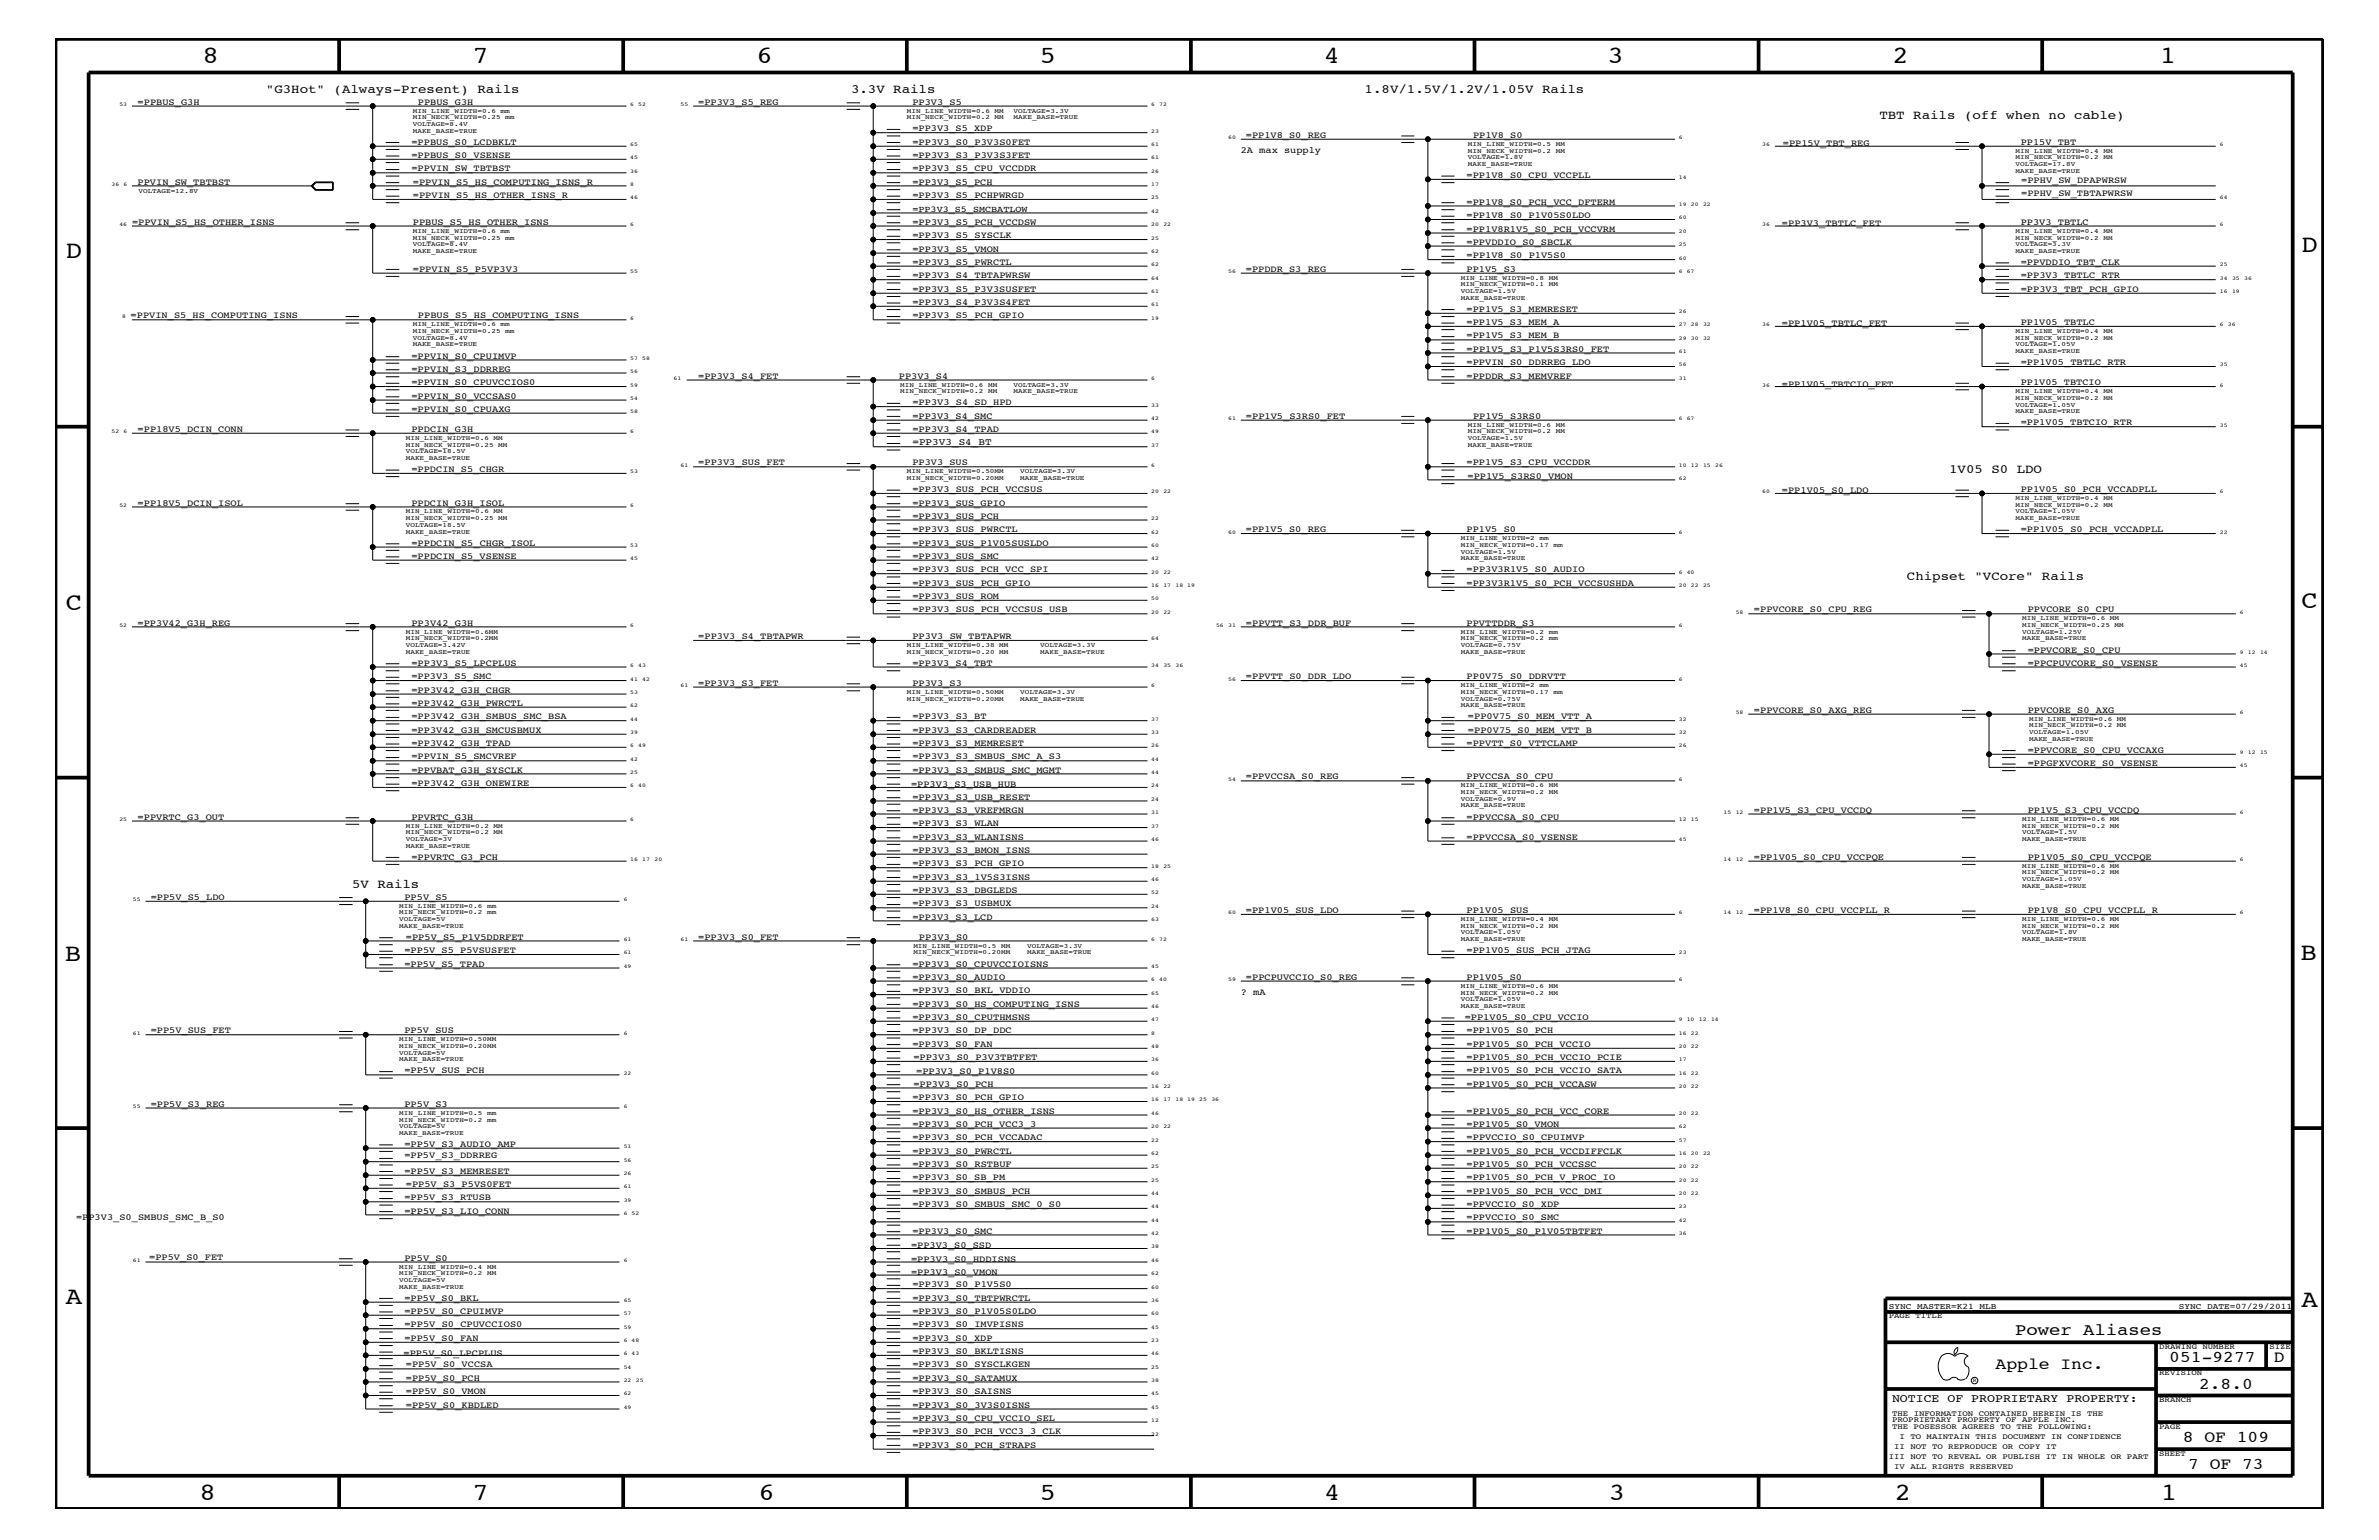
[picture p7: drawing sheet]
<svg xmlns="http://www.w3.org/2000/svg" width="432mm" height="279mm" viewBox="0 0 432 279" stroke-linecap="round" stroke-linejoin="round" font-family="sans-serif">
<defs><g id="words">
<g font-size="4.5">
<text x="36.7" y="11.5">8</text>
<text x="85.8" y="11.5">7</text>
<text x="137.3" y="11.5">6</text>
<text x="188.7" y="11.5">5</text>
<text x="240.3" y="11.5">4</text>
<text x="291.8" y="11.5">3</text>
<text x="343.5" y="11.5">2</text>
<text x="392" y="11.5">1</text>
<text x="11.9" y="46.8">D</text>
<text x="417.7" y="45.7">D</text>
<text x="11.9" y="110.6">C</text>
<text x="417.7" y="110.3">C</text>
<text x="11.8" y="174.3">B</text>
<text x="417.6" y="174.2">B</text>
<text x="11.9" y="236.7">A</text>
<text x="417.7" y="237.1">A</text>
<text x="36.2" y="272.1">8</text>
<text x="85.8" y="272.1">7</text>
<text x="137.7" y="272.1">6</text>
<text x="188.7" y="272.1">5</text>
<text x="240.4" y="272.1">4</text>
<text x="292" y="272.1">3</text>
<text x="343.9" y="272.1">2</text>
<text x="392.2" y="272.1">1</text>
</g>
<g font-size="3">
<text x="365.8" y="242.3">Power Aliases</text>
<text x="362.2" y="248.4">Apple Inc.</text>
<text x="393.7" y="247.1">051-9277</text>
<text x="399.2" y="252">2.8.0</text>
<text x="412.7" y="247.1">D</text>
<text x="396.2" y="261.6">8 OF 109</text>
<text x="397.2" y="266.6">7 OF 73</text>
</g>
<g font-size="2.3">
<text x="48.3" y="16.8">&quot;G3Hot&quot; (Always-Present) Rails</text>
<text x="154.5" y="16.8">3.3V Rails</text>
<text x="247.7" y="16.8">1.8V/1.5V/1.2V/1.05V Rails</text>
<text x="341.1" y="21.6">TBT Rails (off when no cable)</text>
<text x="353.8" y="85.9">1V05 S0 LDO</text>
<text x="346.1" y="105.3">Chipset &quot;VCore&quot; Rails</text>
<text x="63.9" y="161.1">5V Rails</text>
</g>
<text font-size="2.1" x="343.4" y="254.4">NOTICE OF PROPRIETARY PROPERTY:</text>
<text font-size="1.8" x="165.6" y="80.8">=PP3V3_S4_BT</text>
<g font-size="1.7">
<text x="25" y="19">=PPBUS_G3H</text>
<text x="75.9" y="19">PPBUS_G3H</text>
<text x="126.7" y="19">=PP3V3_S5_REG</text>
<text x="165.6" y="23.8">=PP3V3_S5_XDP</text>
<text x="165.6" y="19">PP3V3_S5</text>
<text x="74.7" y="26.3">=PPBUS_S0_LCDBKLT</text>
<text x="74.7" y="28.6">=PPBUS_S0_VSENSE</text>
<text x="165.6" y="26.3">=PP3V3_S0_P3V3S0FET</text>
<text x="165.6" y="28.6">=PP3V3_S3_P3V3S3FET</text>
<text x="225.2" y="27.7">2A max supply</text>
<text x="226.1" y="25">=PP1V8_S0_REG</text>
<text x="267.4" y="25">PP1V8_S0</text>
<text x="323.6" y="26.5">=PP15V_TBT_REG</text>
<text x="366.8" y="26.3">PP15V_TBT</text>
<text x="25" y="33.6">PPVIN_SW_TBTBST</text>
<text x="74.7" y="31.1">=PPVIN_SW_TBTBST</text>
<text x="74.9" y="33.6">=PPVIN_S5_HS_COMPUTING_ISNS_R</text>
<text x="74.9" y="35.9">=PPVIN_S5_HS_OTHER_ISNS_R</text>
<text x="165.6" y="35.9">=PP3V3_S5_PCHPWRGD</text>
<text x="165.6" y="31.1">=PP3V3_S5_CPU_VCCDDR</text>
<text x="165.6" y="33.6">=PP3V3_S5_PCH</text>
<text x="266.2" y="32.3">=PP1V8_S0_CPU_VCCPLL</text>
<text x="366.9" y="35.6">=PPHV_SW_TBTAPWRSW</text>
<text x="366.9" y="33.1">=PPHV_SW_DPAPWRSW</text>
<text x="24" y="40.8">=PPVIN_S5_HS_OTHER_ISNS</text>
<text x="74.9" y="40.8">PPBUS_S5_HS_OTHER_ISNS</text>
<text x="165.6" y="40.8">=PP3V3_S5_PCH_VCCDSW</text>
<text x="266.2" y="37.2">=PP1V8_S0_PCH_VCC_DFTERM</text>
<text x="266.2" y="39.6">=PP1V8_S0_P1V05S0LDO</text>
<text x="323.4" y="41">=PP3V3_TBTLC_FET</text>
<text x="366.8" y="40.8">PP3V3_TBTLC</text>
<text x="165.6" y="45.7">=PP3V3_S5_VMON</text>
<text x="165.6" y="43.2">=PP3V3_S5_SYSCLK</text>
<text x="266.2" y="44.4">=PPVDDIO_S0_SBCLK</text>
<text x="266.2" y="42">=PP1V8R1V5_S0_PCH_VCCVRM</text>
<text x="266.2" y="46.8">=PP1V8_S0_P1V5S0</text>
<text x="74.9" y="49.3">=PPVIN_S5_P5VP3V3</text>
<text x="165.6" y="50.5">=PP3V3_S4_TBTAPWRSW</text>
<text x="165.6" y="52.9">=PP3V3_S5_P3V3SUSFET</text>
<text x="165.6" y="48">=PP3V3_S5_PWRCTL</text>
<text x="226.1" y="49.3">=PPDDR_S3_REG</text>
<text x="266.2" y="49.3">PP1V5_S3</text>
<text x="366.8" y="50.5">=PP3V3_TBTLC_RTR</text>
<text x="366.8" y="48">=PPVDDIO_TBT_CLK</text>
<text x="366.8" y="52.9">=PP3V3_TBT_PCH_GPIO</text>
<text x="23.7" y="57.8">=PPVIN_S5_HS_COMPUTING_ISNS</text>
<text x="75.9" y="57.8">PPBUS_S5_HS_COMPUTING_ISNS</text>
<text x="165.6" y="57.8">=PP3V3_S5_PCH_GPIO</text>
<text x="165.6" y="55.3">=PP3V3_S4_P3V3S4FET</text>
<text x="266.2" y="59">=PP1V5_S3_MEM_A</text>
<text x="266.2" y="56.6">=PP1V5_S3_MEMRESET</text>
<text x="323.4" y="59.2">=PP1V05_TBTLC_FET</text>
<text x="366.8" y="59">PP1V05_TBTLC</text>
<text x="74.7" y="65.1">=PPVIN_S0_CPUIMVP</text>
<text x="266.2" y="61.4">=PP1V5_S3_MEM_B</text>
<text x="266.2" y="63.9">=PP1V5_S3_P1V5S3RS0_FET</text>
<text x="74.7" y="69.9">=PPVIN_S0_CPUVCCIOS0</text>
<text x="74.7" y="67.5">=PPVIN_S3_DDRREG</text>
<text x="126.7" y="68.7">=PP3V3_S4_FET</text>
<text x="163.2" y="68.7">PP3V3_S4</text>
<text x="266.2" y="68.7">=PPDDR_S3_MEMVREF</text>
<text x="266.2" y="66.2">=PPVIN_S0_DDRREG_LDO</text>
<text x="323.4" y="70.1">=PP1V05_TBTCIO_FET</text>
<text x="366.8" y="69.9">PP1V05_TBTCIO</text>
<text x="366.8" y="66.2">=PP1V05_TBTLC_RTR</text>
<text x="74.7" y="72.3">=PPVIN_S0_VCCSAS0</text>
<text x="74.7" y="74.7">=PPVIN_S0_CPUAXG</text>
<text x="165.6" y="76">=PP3V3_S4_SMC</text>
<text x="165.6" y="73.5">=PP3V3_S4_SD_HPD</text>
<text x="226.1" y="76">=PP1V5_S3RS0_FET</text>
<text x="267.4" y="76">PP1V5_S3RS0</text>
<text x="366.8" y="77.2">=PP1V05_TBTCIO_RTR</text>
<text x="25" y="78.3">=PP18V5_DCIN_CONN</text>
<text x="74.7" y="78.3">PPDCIN_G3H</text>
<text x="165.6" y="78.3">=PP3V3_S4_TPAD</text>
<text x="74.7" y="85.6">=PPDCIN_S5_CHGR</text>
<text x="126.7" y="84.4">=PP3V3_SUS_FET</text>
<text x="165.6" y="89.3">=PP3V3_SUS_PCH_VCCSUS</text>
<text x="165.6" y="84.4">PP3V3_SUS</text>
<text x="266.2" y="84.4">=PP1V5_S3_CPU_VCCDDR</text>
<text x="266.4" y="86.9">=PP1V5_S3RS0_VMON</text>
<text x="323.4" y="89.5">=PP1V05_S0_LDO</text>
<text x="366.8" y="89.3">PP1V05_S0_PCH_VCCADPLL</text>
<text x="25" y="91.7">=PP18V5_DCIN_ISOL</text>
<text x="74.7" y="91.7">PPDCIN_G3H_ISOL</text>
<text x="165.6" y="94.2">=PP3V3_SUS_PCH</text>
<text x="165.6" y="91.7">=PP3V3_SUS_GPIO</text>
<text x="74.7" y="99">=PPDCIN_S5_CHGR_ISOL</text>
<text x="74.7" y="101.4">=PPDCIN_S5_VSENSE</text>
<text x="165.6" y="101.4">=PP3V3_SUS_SMC</text>
<text x="165.6" y="96.5">=PP3V3_SUS_PWRCTL</text>
<text x="165.6" y="99">=PP3V3_SUS_P1V05SUSLDO</text>
<text x="226.1" y="96.5">=PP1V5_S0_REG</text>
<text x="266.2" y="96.5">PP1V5_S0</text>
<text x="366.8" y="96.5">=PP1V05_S0_PCH_VCCADPLL</text>
<text x="165.6" y="106.3">=PP3V3_SUS_PCH_GPIO</text>
<text x="165.6" y="103.8">=PP3V3_SUS_PCH_VCC_SPI</text>
<text x="266.2" y="103.8">=PP3V3R1V5_S0_AUDIO</text>
<text x="266.2" y="106.3">=PP3V3R1V5_S0_PCH_VCCSUSHDA</text>
<text x="25" y="113.6">=PP3V42_G3H_REG</text>
<text x="74.7" y="113.6">PP3V42_G3H</text>
<text x="165.6" y="108.7">=PP3V3_SUS_ROM</text>
<text x="165.6" y="111.1">=PP3V3_SUS_PCH_VCCSUS_USB</text>
<text x="226.1" y="113.6">=PPVTT_S3_DDR_BUF</text>
<text x="266.2" y="113.6">PPVTTDDR_S3</text>
<text x="318.3" y="111.1">=PPVCORE_S0_CPU_REG</text>
<text x="368" y="111.1">PPVCORE_S0_CPU</text>
<text x="126.7" y="115.9">=PP3V3_S4_TBTAPWR</text>
<text x="165.6" y="115.9">PP3V3_SW_TBTAPWR</text>
<text x="368" y="118.4">=PPVCORE_S0_CPU</text>
<text x="74.7" y="120.8">=PP3V3_S5_LPCPLUS</text>
<text x="74.7" y="123.2">=PP3V3_S5_SMC</text>
<text x="74.7" y="125.7">=PP3V42_G3H_CHGR</text>
<text x="126.7" y="124.4">=PP3V3_S3_FET</text>
<text x="165.6" y="124.4">PP3V3_S3</text>
<text x="165.6" y="120.8">=PP3V3_S4_TBT</text>
<text x="226.1" y="123.2">=PPVTT_S0_DDR_LDO</text>
<text x="266.2" y="123.2">PP0V75_S0_DDRVTT</text>
<text x="368" y="120.8">=PPCPUVCORE_S0_VSENSE</text>
<text x="74.7" y="128">=PP3V42_G3H_PWRCTL</text>
<text x="74.7" y="130.5">=PP3V42_G3H_SMBUS_SMC_BSA</text>
<text x="165.6" y="130.5">=PP3V3_S3_BT</text>
<text x="266.4" y="130.5">=PP0V75_S0_MEM_VTT_A</text>
<text x="318.3" y="129.3">=PPVCORE_S0_AXG_REG</text>
<text x="368" y="129.3">PPVCORE_S0_AXG</text>
<text x="74.7" y="137.8">=PPVIN_S5_SMCVREF</text>
<text x="74.7" y="133">=PP3V42_G3H_SMCUSBMUX</text>
<text x="74.7" y="135.3">=PP3V42_G3H_TPAD</text>
<text x="165.6" y="135.3">=PP3V3_S3_MEMRESET</text>
<text x="165.6" y="133">=PP3V3_S3_CARDREADER</text>
<text x="165.6" y="137.8">=PP3V3_S3_SMBUS_SMC_A_S3</text>
<text x="266.2" y="135.3">=PPVTT_S0_VTTCLAMP</text>
<text x="266.4" y="133">=PP0V75_S0_MEM_VTT_B</text>
<text x="368" y="136.6">=PPVCORE_S0_CPU_VCCAXG</text>
<text x="74.7" y="140.2">=PPVBAT_G3H_SYSCLK</text>
<text x="74.7" y="142.6">=PP3V42_G3H_ONEWIRE</text>
<text x="165.4" y="142.9">=PP3V3_S3_USB_HUB</text>
<text x="165.6" y="140.2">=PP3V3_S3_SMBUS_SMC_MGMT</text>
<text x="226.1" y="141.4">=PPVCCSA_S0_REG</text>
<text x="266.2" y="141.4">PPVCCSA_S0_CPU</text>
<text x="368" y="139">=PPGFXVCORE_S0_VSENSE</text>
<text x="25" y="148.7">=PPVRTC_G3_OUT</text>
<text x="74.7" y="148.7">PPVRTC_G3H</text>
<text x="165.6" y="147.5">=PP3V3_S3_VREFMRGN</text>
<text x="165.6" y="149.9">=PP3V3_S3_WLAN</text>
<text x="165.6" y="145.1">=PP3V3_S3_USB_RESET</text>
<text x="266.2" y="148.7">=PPVCCSA_S0_CPU</text>
<text x="318.3" y="147.5">=PP1V5_S3_CPU_VCCDQ</text>
<text x="368" y="147.5">PP1V5_S3_CPU_VCCDQ</text>
<text x="74.7" y="156">=PPVRTC_G3_PCH</text>
<text x="165.6" y="152.3">=PP3V3_S3_WLANISNS</text>
<text x="165.6" y="154.7">=PP3V3_S3_BMON_ISNS</text>
<text x="266.2" y="152.3">=PPVCCSA_S0_VSENSE</text>
<text x="318.3" y="156">=PP1V05_S0_CPU_VCCPQE</text>
<text x="368" y="156">PP1V05_S0_CPU_VCCPQE</text>
<text x="165.6" y="157.2">=PP3V3_S3_PCH_GPIO</text>
<text x="165.6" y="159.6">=PP3V3_S3_1V5S3ISNS</text>
<text x="165.6" y="162">=PP3V3_S3_DBGLEDS</text>
<text x="27.3" y="163.3">=PP5V_S5_LDO</text>
<text x="73.4" y="163.3">PP5V_S5</text>
<text x="165.6" y="166.9">=PP3V3_S3_LCD</text>
<text x="165.6" y="164.5">=PP3V3_S3_USBMUX</text>
<text x="226.1" y="165.6">=PP1V05_SUS_LDO</text>
<text x="266.2" y="165.6">PP1V05_SUS</text>
<text x="318.3" y="165.6">=PP1V8_S0_CPU_VCCPLL_R</text>
<text x="368" y="165.6">PP1V8_S0_CPU_VCCPLL_R</text>
<text x="73.4" y="172.9">=PP5V_S5_P5VSUSFET</text>
<text x="73.7" y="170.5">=PP5V_S5_P1V5DDRFET</text>
<text x="126.7" y="170.5">=PP3V3_S0_FET</text>
<text x="166.8" y="170.5">PP3V3_S0</text>
<text x="266.2" y="172.9">=PP1V05_SUS_PCH_JTAG</text>
<text x="73.4" y="175.4">=PP5V_S5_TPAD</text>
<text x="165.6" y="177.7">=PP3V3_S0_AUDIO</text>
<text x="165.6" y="175.4">=PP3V3_S0_CPUVCCIOISNS</text>
<text x="226.1" y="177.7">=PPCPUVCCIO_S0_REG</text>
<text x="266.2" y="177.7">PP1V05_S0</text>
<text x="165.6" y="180.2">=PP3V3_S0_BKL_VDDIO</text>
<text x="165.6" y="185">=PP3V3_S0_CPUTHMSNS</text>
<text x="165.6" y="182.7">=PP3V3_S0_HS_COMPUTING_ISNS</text>
<text x="225.2" y="180.5">? mA</text>
<text x="265.9" y="185">=PP1V05_S0_CPU_VCCIO</text>
<text x="27.3" y="187.5">=PP5V_SUS_FET</text>
<text x="73.4" y="187.5">PP5V_SUS</text>
<text x="165.6" y="189.9">=PP3V3_S0_FAN</text>
<text x="165.6" y="187.5">=PP3V3_S0_DP_DDC</text>
<text x="266.2" y="187.5">=PP1V05_S0_PCH</text>
<text x="266.2" y="189.9">=PP1V05_S0_PCH_VCCIO</text>
<text x="73.4" y="194.8">=PP5V_SUS_PCH</text>
<text x="165.8" y="192.3">=PP3V3_S0_P3V3TBTFET</text>
<text x="165.8" y="197.2">=PP3V3_S0_PCH</text>
<text x="166.3" y="194.8">=PP3V3_S0_P1V8S0</text>
<text x="266.2" y="192.3">=PP1V05_S0_PCH_VCCIO_PCIE</text>
<text x="266.2" y="194.8">=PP1V05_S0_PCH_VCCIO_SATA</text>
<text x="266.2" y="197.2">=PP1V05_S0_PCH_VCCASW</text>
<text x="27.3" y="200.9">=PP5V_S3_REG</text>
<text x="73.4" y="200.9">PP5V_S3</text>
<text x="165.6" y="199.6">=PP3V3_S0_PCH_GPIO</text>
<text x="165.6" y="202">=PP3V3_S0_HS_OTHER_ISNS</text>
<text x="266.2" y="202">=PP1V05_S0_PCH_VCC_CORE</text>
<text x="73.4" y="208.1">=PP5V_S3_AUDIO_AMP</text>
<text x="165.6" y="206.9">=PP3V3_S0_PCH_VCCADAC</text>
<text x="165.6" y="204.4">=PP3V3_S0_PCH_VCC3_3</text>
<text x="165.6" y="209.3">=PP3V3_S0_PWRCTL</text>
<text x="266.2" y="204.4">=PP1V05_S0_VMON</text>
<text x="266.2" y="206.9">=PPVCCIO_S0_CPUIMVP</text>
<text x="266.2" y="209.3">=PP1V05_S0_PCH_VCCDIFFCLK</text>
<text x="73.4" y="213">=PP5V_S3_MEMRESET</text>
<text x="73.4" y="210.2">=PP5V_S3_DDRREG</text>
<text x="73.7" y="215.3">=PP5V_S3_P5VS0FET</text>
<text x="165.6" y="214.2">=PP3V3_S0_SB_PM</text>
<text x="165.6" y="211.7">=PP3V3_S0_RSTBUF</text>
<text x="266.2" y="214.2">=PP1V05_S0_PCH_V_PROC_IO</text>
<text x="266.2" y="211.7">=PP1V05_S0_PCH_VCCSSC</text>
<text x="13.8" y="221.4">=PP3V3_S0_SMBUS_SMC_B_S0</text>
<text x="73.4" y="220.2">=PP5V_S3_LIO_CONN</text>
<text x="73.4" y="217.8">=PP5V_S3_RTUSB</text>
<text x="165.6" y="216.6">=PP3V3_S0_SMBUS_PCH</text>
<text x="165.6" y="219">=PP3V3_S0_SMBUS_SMC_0_S0</text>
<text x="266.2" y="219">=PPVCCIO_S0_XDP</text>
<text x="266.2" y="221.4">=PPVCCIO_S0_SMC</text>
<text x="266.2" y="216.6">=PP1V05_S0_PCH_VCC_DMI</text>
<text x="165.4" y="226.5">=PP3V3_S0_SSD</text>
<text x="165.6" y="223.9">=PP3V3_S0_SMC</text>
<text x="266.2" y="223.9">=PP1V05_S0_P1V05TBTFET</text>
<text x="27.1" y="228.5">=PP5V_S0_FET</text>
<text x="73.4" y="228.7">PP5V_S0</text>
<text x="165.4" y="228.9">=PP3V3_S0_HDDISNS</text>
<text x="165.4" y="231.3">=PP3V3_S0_VMON</text>
<text x="165.6" y="233.5">=PP3V3_S0_P1V5S0</text>
<text x="73.4" y="236">=PP5V_S0_BKL</text>
<text x="73.4" y="238.4">=PP5V_S0_CPUIMVP</text>
<text x="165.6" y="236">=PP3V3_S0_TBTPWRCTL</text>
<text x="165.6" y="238.4">=PP3V3_S0_P1V05S0LDO</text>
<text x="73.2" y="246">=PP5V_S0_LPCPLUS</text>
<text x="73.4" y="243.3">=PP5V_S0_FAN</text>
<text x="73.4" y="240.8">=PP5V_S0_CPUVCCIOS0</text>
<text x="165.6" y="240.8">=PP3V3_S0_IMVPISNS</text>
<text x="165.6" y="245.6">=PP3V3_S0_BKLTISNS</text>
<text x="165.6" y="243.3">=PP3V3_S0_XDP</text>
<text x="73.7" y="250.6">=PP5V_S0_PCH</text>
<text x="73.7" y="248.1">=PP5V_S0_VCCSA</text>
<text x="165.6" y="248.1">=PP3V3_S0_SYSCLKGEN</text>
<text x="165.6" y="250.6">=PP3V3_S0_SATAMUX</text>
<text x="73.7" y="252.9">=PP5V_S0_VMON</text>
<text x="73.7" y="255.4">=PP5V_S0_KBDLED</text>
<text x="165.6" y="257.8">=PP3V3_S0_CPU_VCCIO_SEL</text>
<text x="165.6" y="255.4">=PP3V3_S0_3V3S0ISNS</text>
<text x="165.6" y="252.9">=PP3V3_S0_SAISNS</text>
<text x="165.6" y="262.7">=PP3V3_S0_PCH_STRAPS</text>
<text x="165.6" y="260.2">=PP3V3_S0_PCH_VCC3_3_CLK</text>
</g>
<text font-size="1.6" x="165.6" y="38.4">=PP3V3_S5_SMCBATLOW</text>
<g font-size="1.5">
<text x="342.8" y="237.4">SYNC_MASTER=K21_MLB</text>
<text x="395.5" y="237.4">SYNC_DATE=07/29/2011</text>
</g>
<g font-size="1.4">
<text x="342.8" y="239.2">PAGE TITLE</text>
<text x="391.9" y="244.7">DRAWING NUMBER</text>
<text x="411.9" y="244.7">SIZE</text>
<text x="391.9" y="249.5">REVISION</text>
<text x="343.4" y="256.8">THE INFORMATION CONTAINED HEREIN IS THE</text>
<text x="391.9" y="254.4">BRANCH</text>
<text x="343.4" y="258">PROPRIETARY PROPERTY OF APPLE INC.</text>
<text x="343.4" y="259.3">THE POSESSOR AGREES TO THE FOLLOWING:</text>
<text x="343.8" y="262.9">II NOT TO REPRODUCE OR COPY IT</text>
<text x="344.8" y="261.1">I TO MAINTAIN THIS DOCUMENT IN CONFIDENCE</text>
<text x="391.9" y="259.3">PAGE</text>
<text x="342.8" y="264.7">III NOT TO REVEAL OR PUBLISH IT IN WHOLE OR PART</text>
<text x="343.8" y="266.6">IV ALL RIGHTS RESERVED</text>
<text x="391.9" y="264.1">SHEET</text>
</g>
<g font-size="1.2">
<text x="74.9" y="20.4">MIN_LINE_WIDTH=0.6</text>
<text x="74.9" y="21.6">MIN_NECK_WIDTH=0.25</text>
<text x="74.9" y="22.9">VOLTAGE=8.4V</text>
<text x="90.9" y="20.4">mm</text>
<text x="91.7" y="21.6">mm</text>
<text x="164.6" y="21.6">MIN_NECK_WIDTH=0.2</text>
<text x="164.6" y="20.4">MIN_LINE_WIDTH=0.6</text>
<text x="180.5" y="21.6">MM</text>
<text x="180.5" y="20.4">MM</text>
<text x="184" y="21.6">MAKE_BASE=TRUE</text>
<text x="184" y="20.4">VOLTAGE=3.3V</text>
<text x="74.9" y="24.1">MAKE_BASE=TRUE</text>
<text x="266.4" y="27.7">MIN_NECK_WIDTH=0.2</text>
<text x="266.4" y="26.5">MIN_LINE_WIDTH=0.5</text>
<text x="266.4" y="28.9">VOLTAGE=1.8V</text>
<text x="282.4" y="27.7">MM</text>
<text x="282.4" y="26.5">MM</text>
<text x="365.8" y="28.9">MIN_NECK_WIDTH=0.2</text>
<text x="365.8" y="27.7">MIN_LINE_WIDTH=0.4</text>
<text x="381.8" y="28.9">MM</text>
<text x="381.8" y="27.7">MM</text>
<text x="25.1" y="35">VOLTAGE=12.8V</text>
<text x="266.4" y="30.2">MAKE_BASE=TRUE</text>
<text x="365.8" y="31.4">MAKE_BASE=TRUE</text>
<text x="365.8" y="30.2">VOLTAGE=17.8V</text>
<text x="74.9" y="42.3">MIN_LINE_WIDTH=0.6</text>
<text x="74.9" y="45.9">MAKE_BASE=TRUE</text>
<text x="74.9" y="43.5">MIN_NECK_WIDTH=0.25</text>
<text x="74.9" y="44.6">VOLTAGE=8.4V</text>
<text x="90.9" y="42.3">mm</text>
<text x="91.7" y="43.5">mm</text>
<text x="365.8" y="42.3">MIN_LINE_WIDTH=0.4</text>
<text x="365.8" y="43.5">MIN_NECK_WIDTH=0.2</text>
<text x="365.8" y="45.9">MAKE_BASE=TRUE</text>
<text x="365.8" y="44.6">VOLTAGE=3.3V</text>
<text x="381.8" y="42.3">MM</text>
<text x="381.8" y="43.5">MM</text>
<text x="265.2" y="51.9">MIN_NECK_WIDTH=0.1</text>
<text x="265.2" y="50.7">MIN_LINE_WIDTH=0.8</text>
<text x="265.2" y="53.2">VOLTAGE=1.5V</text>
<text x="281.1" y="51.9">MM</text>
<text x="281.1" y="50.7">MM</text>
<text x="74.9" y="59.2">MIN_LINE_WIDTH=0.6</text>
<text x="90.9" y="59.2">mm</text>
<text x="265.2" y="54.4">MAKE_BASE=TRUE</text>
<text x="74.9" y="62.9">MAKE_BASE=TRUE</text>
<text x="74.9" y="60.4">MIN_NECK_WIDTH=0.25</text>
<text x="74.9" y="61.7">VOLTAGE=8.4V</text>
<text x="91.7" y="60.4">mm</text>
<text x="365.8" y="60.4">MIN_LINE_WIDTH=0.4</text>
<text x="365.8" y="61.7">MIN_NECK_WIDTH=0.2</text>
<text x="365.8" y="64">MAKE_BASE=TRUE</text>
<text x="365.8" y="62.9">VOLTAGE=1.05V</text>
<text x="381.8" y="60.4">MM</text>
<text x="381.8" y="61.7">MM</text>
<text x="163.4" y="70.1">MIN_LINE_WIDTH=0.6</text>
<text x="163.4" y="71.3">MIN_NECK_WIDTH=0.2</text>
<text x="179.3" y="70.1">MM</text>
<text x="179.3" y="71.3">MM</text>
<text x="184" y="71.3">MAKE_BASE=TRUE</text>
<text x="184" y="70.1">VOLTAGE=3.3V</text>
<text x="365.8" y="71.3">MIN_LINE_WIDTH=0.4</text>
<text x="381.8" y="71.3">MM</text>
<text x="266.4" y="77.4">MIN_LINE_WIDTH=0.6</text>
<text x="282.4" y="77.4">MM</text>
<text x="365.8" y="72.6">MIN_NECK_WIDTH=0.2</text>
<text x="365.8" y="75">MAKE_BASE=TRUE</text>
<text x="365.8" y="73.8">VOLTAGE=1.05V</text>
<text x="381.8" y="72.6">MM</text>
<text x="73.7" y="81.1">MIN_NECK_WIDTH=0.25</text>
<text x="73.7" y="83.5">MAKE_BASE=TRUE</text>
<text x="73.7" y="79.9">MIN_LINE_WIDTH=0.6</text>
<text x="73.7" y="82.2">VOLTAGE=18.5V</text>
<text x="89.6" y="79.9">MM</text>
<text x="90.4" y="81.1">MM</text>
<text x="266.4" y="78.6">MIN_NECK_WIDTH=0.2</text>
<text x="266.4" y="81.1">MAKE_BASE=TRUE</text>
<text x="266.4" y="79.9">VOLTAGE=1.5V</text>
<text x="282.4" y="78.6">MM</text>
<text x="164.6" y="85.9">MIN_LINE_WIDTH=0.50MM</text>
<text x="164.6" y="87.1">MIN_NECK_WIDTH=0.20MM</text>
<text x="185.2" y="87.1">MAKE_BASE=TRUE</text>
<text x="185.2" y="85.9">VOLTAGE=3.3V</text>
<text x="73.7" y="94.3">MIN_NECK_WIDTH=0.25</text>
<text x="73.7" y="93.2">MIN_LINE_WIDTH=0.6</text>
<text x="73.7" y="95.6">VOLTAGE=18.5V</text>
<text x="89.6" y="93.2">MM</text>
<text x="90.4" y="94.3">MM</text>
<text x="365.8" y="90.7">MIN_LINE_WIDTH=0.4</text>
<text x="365.8" y="92">MIN_NECK_WIDTH=0.2</text>
<text x="365.8" y="94.3">MAKE_BASE=TRUE</text>
<text x="365.8" y="93.2">VOLTAGE=1.05V</text>
<text x="381.8" y="90.7">MM</text>
<text x="381.8" y="92">MM</text>
<text x="73.7" y="96.8">MAKE_BASE=TRUE</text>
<text x="265.2" y="101.6">MAKE_BASE=TRUE</text>
<text x="265.2" y="98">MIN_LINE_WIDTH=2</text>
<text x="265.2" y="99.3">MIN_NECK_WIDTH=0.17</text>
<text x="265.2" y="100.4">VOLTAGE=1.5V</text>
<text x="279.4" y="98">mm</text>
<text x="282" y="99.3">mm</text>
<text x="367" y="112.6">MIN_LINE_WIDTH=0.6</text>
<text x="367" y="113.7">MIN_NECK_WIDTH=0.25</text>
<text x="383" y="112.6">MM</text>
<text x="383.8" y="113.7">MM</text>
<text x="73.7" y="115">MIN_LINE_WIDTH=0.6MM</text>
<text x="73.7" y="116.2">MIN_NECK_WIDTH=0.2MM</text>
<text x="73.7" y="118.6">MAKE_BASE=TRUE</text>
<text x="73.7" y="117.4">VOLTAGE=3.42V</text>
<text x="164.6" y="117.4">MIN_LINE_WIDTH=0.38</text>
<text x="164.6" y="118.6">MIN_NECK_WIDTH=0.20</text>
<text x="181.4" y="117.4">MM</text>
<text x="181.4" y="118.6">MM</text>
<text x="188.8" y="118.6">MAKE_BASE=TRUE</text>
<text x="188.8" y="117.4">VOLTAGE=3.3V</text>
<text x="265.2" y="118.6">MAKE_BASE=TRUE</text>
<text x="265.2" y="117.4">VOLTAGE=0.75V</text>
<text x="265.2" y="115">MIN_LINE_WIDTH=0.2</text>
<text x="265.2" y="116.2">MIN_NECK_WIDTH=0.2</text>
<text x="281.1" y="115">mm</text>
<text x="281.1" y="116.2">mm</text>
<text x="367" y="116.2">MAKE_BASE=TRUE</text>
<text x="367" y="115">VOLTAGE=1.25V</text>
<text x="164.6" y="125.9">MIN_LINE_WIDTH=0.50MM</text>
<text x="185.2" y="125.9">VOLTAGE=3.3V</text>
<text x="265.2" y="124.7">MIN_LINE_WIDTH=2</text>
<text x="265.2" y="125.9">MIN_NECK_WIDTH=0.17</text>
<text x="279.4" y="124.7">mm</text>
<text x="282" y="125.9">mm</text>
<text x="164.6" y="127.1">MIN_NECK_WIDTH=0.20MM</text>
<text x="185.2" y="127.1">MAKE_BASE=TRUE</text>
<text x="265.2" y="128.3">MAKE_BASE=TRUE</text>
<text x="265.2" y="127.1">VOLTAGE=0.75V</text>
<text x="368.3" y="130.8">MIN_LINE_WIDTH=0.6</text>
<text x="368.3" y="131.9">MIN_NECK_WIDTH=0.2</text>
<text x="384.2" y="130.8">MM</text>
<text x="384.2" y="131.9">MM</text>
<text x="368.3" y="134.4">MAKE_BASE=TRUE</text>
<text x="368.3" y="133.2">VOLTAGE=1.05V</text>
<text x="265.2" y="142.9">MIN_LINE_WIDTH=0.6</text>
<text x="281.1" y="142.9">MM</text>
<text x="265.2" y="146.5">MAKE_BASE=TRUE</text>
<text x="265.2" y="144">MIN_NECK_WIDTH=0.2</text>
<text x="265.2" y="145.3">VOLTAGE=0.9V</text>
<text x="281.1" y="144">MM</text>
<text x="367" y="149">MIN_LINE_WIDTH=0.6</text>
<text x="383" y="149">MM</text>
<text x="73.7" y="152.6">VOLTAGE=3V</text>
<text x="73.7" y="153.8">MAKE_BASE=TRUE</text>
<text x="73.7" y="150.1">MIN_LINE_WIDTH=0.2</text>
<text x="73.7" y="151.3">MIN_NECK_WIDTH=0.2</text>
<text x="89.6" y="150.1">MM</text>
<text x="89.6" y="151.3">MM</text>
<text x="367" y="150.1">MIN_NECK_WIDTH=0.2</text>
<text x="367" y="152.6">MAKE_BASE=TRUE</text>
<text x="367" y="151.3">VOLTAGE=1.5V</text>
<text x="383" y="150.1">MM</text>
<text x="367" y="157.4">MIN_LINE_WIDTH=0.6</text>
<text x="367" y="158.6">MIN_NECK_WIDTH=0.2</text>
<text x="367" y="161.1">MAKE_BASE=TRUE</text>
<text x="367" y="159.9">VOLTAGE=1.05V</text>
<text x="383" y="157.4">MM</text>
<text x="383" y="158.6">MM</text>
<text x="72.5" y="167.1">VOLTAGE=5V</text>
<text x="72.5" y="164.7">MIN_LINE_WIDTH=0.6</text>
<text x="72.5" y="165.9">MIN_NECK_WIDTH=0.2</text>
<text x="88.4" y="164.7">mm</text>
<text x="88.4" y="165.9">mm</text>
<text x="265.2" y="167.1">MIN_LINE_WIDTH=0.4</text>
<text x="281.1" y="167.1">MM</text>
<text x="367" y="167.1">MIN_LINE_WIDTH=0.6</text>
<text x="383" y="167.1">MM</text>
<text x="72.5" y="168.3">MAKE_BASE=TRUE</text>
<text x="165.8" y="172">MIN_LINE_WIDTH=0.5</text>
<text x="165.8" y="173.2">MIN_NECK_WIDTH=0.20MM</text>
<text x="181.7" y="172">MM</text>
<text x="186.4" y="172">VOLTAGE=3.3V</text>
<text x="186.4" y="173.2">MAKE_BASE=TRUE</text>
<text x="265.2" y="170.7">MAKE_BASE=TRUE</text>
<text x="265.2" y="169.5">VOLTAGE=1.05V</text>
<text x="265.2" y="168.3">MIN_NECK_WIDTH=0.2</text>
<text x="281.1" y="168.3">MM</text>
<text x="367" y="168.3">MIN_NECK_WIDTH=0.2</text>
<text x="367" y="170.7">MAKE_BASE=TRUE</text>
<text x="367" y="169.5">VOLTAGE=1.8V</text>
<text x="383" y="168.3">MM</text>
<text x="265.2" y="179.3">MIN_LINE_WIDTH=0.6</text>
<text x="281.1" y="179.3">MM</text>
<text x="265.2" y="182.9">MAKE_BASE=TRUE</text>
<text x="265.2" y="181.6">VOLTAGE=1.05V</text>
<text x="265.2" y="180.5">MIN_NECK_WIDTH=0.2</text>
<text x="281.1" y="180.5">MM</text>
<text x="72.5" y="191.4">VOLTAGE=5V</text>
<text x="72.5" y="190.2">MIN_NECK_WIDTH=0.20MM</text>
<text x="72.5" y="188.9">MIN_LINE_WIDTH=0.50MM</text>
<text x="72.5" y="192.6">MAKE_BASE=TRUE</text>
<text x="72.5" y="202.3">MIN_LINE_WIDTH=0.5</text>
<text x="72.5" y="203.5">MIN_NECK_WIDTH=0.2</text>
<text x="88.4" y="202.3">mm</text>
<text x="88.4" y="203.5">mm</text>
<text x="72.5" y="204.7">VOLTAGE=5V</text>
<text x="72.5" y="205.9">MAKE_BASE=TRUE</text>
<text x="72.5" y="232.6">VOLTAGE=5V</text>
<text x="72.5" y="233.8">MAKE_BASE=TRUE</text>
<text x="72.5" y="230.2">MIN_LINE_WIDTH=0.4</text>
<text x="72.5" y="231.3">MIN_NECK_WIDTH=0.2</text>
<text x="88.4" y="230.2">MM</text>
<text x="88.4" y="231.3">MM</text>
</g>
<g font-size="1">
<text x="21.7" y="19.2">53</text>
<text x="114.4" y="19.2">6</text>
<text x="115.8" y="19.2">52</text>
<text x="123.5" y="19.2">55</text>
<text x="209" y="19.2">6</text>
<text x="210.4" y="19.2">72</text>
<text x="114.4" y="26.5">65</text>
<text x="114.4" y="28.9">45</text>
<text x="209" y="24.1">23</text>
<text x="209" y="26.5">61</text>
<text x="209" y="28.9">61</text>
<text x="222.9" y="25.3">60</text>
<text x="304.7" y="25.3">6</text>
<text x="319.9" y="26.5">36</text>
<text x="402.9" y="26.5">6</text>
<text x="20.2" y="33.7">36</text>
<text x="22.4" y="33.7">6</text>
<text x="114.4" y="31.4">36</text>
<text x="114.4" y="33.7">8</text>
<text x="209" y="33.7">17</text>
<text x="209" y="31.4">26</text>
<text x="304.7" y="32.5">14</text>
<text x="21.7" y="41">46</text>
<text x="114.4" y="36.2">46</text>
<text x="114.4" y="41">6</text>
<text x="209" y="38.6">42</text>
<text x="209" y="36.2">25</text>
<text x="209" y="41">20</text>
<text x="211.2" y="41">22</text>
<text x="304.7" y="39.8">60</text>
<text x="304.7" y="37.4">19</text>
<text x="306.9" y="37.4">20</text>
<text x="309.1" y="37.4">22</text>
<text x="319.9" y="41">36</text>
<text x="402.9" y="36.2">64</text>
<text x="402.9" y="41">6</text>
<text x="209" y="43.5">25</text>
<text x="209" y="45.9">62</text>
<text x="304.7" y="42.3">20</text>
<text x="304.7" y="44.6">25</text>
<text x="304.7" y="47.1">60</text>
<text x="114.4" y="49.6">55</text>
<text x="209" y="48.3">62</text>
<text x="209" y="53.2">61</text>
<text x="209" y="50.7">64</text>
<text x="222.9" y="49.6">56</text>
<text x="304.7" y="49.6">6</text>
<text x="306.2" y="49.6">67</text>
<text x="402.9" y="53.2">16</text>
<text x="402.9" y="50.7">34</text>
<text x="402.9" y="48.3">25</text>
<text x="405.1" y="53.2">19</text>
<text x="405.1" y="50.7">35</text>
<text x="407.3" y="50.7">36</text>
<text x="22.2" y="57.8">8</text>
<text x="114.4" y="58">6</text>
<text x="209" y="58">19</text>
<text x="209" y="55.6">61</text>
<text x="304.7" y="59.2">27</text>
<text x="304.7" y="56.8">26</text>
<text x="306.9" y="59.2">28</text>
<text x="309.1" y="59.2">32</text>
<text x="319.9" y="59.2">36</text>
<text x="402.9" y="59.2">6</text>
<text x="404.4" y="59.2">36</text>
<text x="114.4" y="65.3">57</text>
<text x="116.6" y="65.3">58</text>
<text x="304.7" y="61.7">29</text>
<text x="304.7" y="64">61</text>
<text x="306.9" y="61.7">30</text>
<text x="309.1" y="61.7">32</text>
<text x="114.4" y="70.1">59</text>
<text x="114.4" y="67.7">56</text>
<text x="122.3" y="68.9">61</text>
<text x="209" y="68.9">6</text>
<text x="304.7" y="66.5">56</text>
<text x="304.7" y="68.9">31</text>
<text x="319.9" y="70.1">36</text>
<text x="402.9" y="70.1">6</text>
<text x="402.9" y="66.5">35</text>
<text x="114.4" y="72.6">54</text>
<text x="114.4" y="75">58</text>
<text x="209" y="76.2">42</text>
<text x="209" y="73.8">33</text>
<text x="222.9" y="76.2">61</text>
<text x="304.7" y="76.2">6</text>
<text x="306.2" y="76.2">67</text>
<text x="402.9" y="77.4">35</text>
<text x="20.2" y="78.6">52</text>
<text x="22.4" y="78.6">6</text>
<text x="114.4" y="78.6">6</text>
<text x="209" y="78.6">49</text>
<text x="209" y="81.1">37</text>
<text x="114.4" y="85.9">53</text>
<text x="123.5" y="84.7">61</text>
<text x="209" y="89.5">20</text>
<text x="209" y="84.7">6</text>
<text x="211.2" y="89.5">22</text>
<text x="304.7" y="84.7">10</text>
<text x="304.7" y="87.1">62</text>
<text x="306.9" y="84.7">12</text>
<text x="309.1" y="84.7">15</text>
<text x="311.3" y="84.7">26</text>
<text x="319.9" y="89.5">60</text>
<text x="402.9" y="89.5">6</text>
<text x="21.7" y="92">52</text>
<text x="114.4" y="92">6</text>
<text x="209" y="94.3">22</text>
<text x="114.4" y="101.6">45</text>
<text x="114.4" y="99.3">53</text>
<text x="209" y="96.8">62</text>
<text x="209" y="101.6">42</text>
<text x="209" y="99.3">60</text>
<text x="222.9" y="96.8">60</text>
<text x="304.7" y="96.8">6</text>
<text x="402.9" y="96.8">22</text>
<text x="209" y="104.1">20</text>
<text x="209" y="106.5">16</text>
<text x="211.2" y="104.1">22</text>
<text x="211.2" y="106.5">17</text>
<text x="213.4" y="106.5">18 19</text>
<text x="304.7" y="106.5">20</text>
<text x="304.7" y="104.1">6</text>
<text x="306.2" y="104.1">40</text>
<text x="306.9" y="106.5">22</text>
<text x="309.1" y="106.5">25</text>
<text x="21.7" y="113.7">52</text>
<text x="114.4" y="113.7">6</text>
<text x="209" y="108.9">50</text>
<text x="209" y="111.4">20</text>
<text x="211.2" y="111.4">22</text>
<text x="220.7" y="113.7">56</text>
<text x="222.9" y="113.7">31</text>
<text x="304.7" y="113.7">6</text>
<text x="315" y="111.4">58</text>
<text x="406.6" y="111.4">6</text>
<text x="209" y="116.2">64</text>
<text x="406.6" y="118.6">9</text>
<text x="408" y="118.6">12</text>
<text x="410.2" y="118.6">14</text>
<text x="114.4" y="125.9">53</text>
<text x="114.4" y="123.5">41</text>
<text x="114.4" y="121">6</text>
<text x="115.8" y="121">43</text>
<text x="116.6" y="123.5">42</text>
<text x="123.5" y="124.7">61</text>
<text x="209" y="121">34</text>
<text x="209" y="124.7">6</text>
<text x="211.2" y="121">35</text>
<text x="213.4" y="121">36</text>
<text x="222.9" y="123.5">56</text>
<text x="304.7" y="123.5">6</text>
<text x="406.6" y="121">45</text>
<text x="114.4" y="128.3">62</text>
<text x="114.4" y="130.8">44</text>
<text x="209" y="130.8">37</text>
<text x="304.7" y="130.8">32</text>
<text x="315" y="129.6">58</text>
<text x="406.6" y="129.6">6</text>
<text x="114.4" y="133.2">39</text>
<text x="114.4" y="135.6">6</text>
<text x="115.8" y="135.6">49</text>
<text x="209" y="133.2">33</text>
<text x="209" y="135.6">26</text>
<text x="304.7" y="133.2">32</text>
<text x="304.7" y="135.6">26</text>
<text x="406.6" y="136.8">9</text>
<text x="408" y="136.8">12</text>
<text x="410.2" y="136.8">15</text>
<text x="114.4" y="140.4">25</text>
<text x="114.4" y="138">42</text>
<text x="114.4" y="142.9">6</text>
<text x="115.8" y="142.9">40</text>
<text x="209" y="142.9">24</text>
<text x="209" y="138">44</text>
<text x="209" y="140.4">44</text>
<text x="222.9" y="141.7">54</text>
<text x="304.7" y="141.7">6</text>
<text x="406.6" y="139.2">45</text>
<text x="21.7" y="149">25</text>
<text x="114.4" y="149">6</text>
<text x="209" y="147.7">31</text>
<text x="209" y="145.3">24</text>
<text x="304.7" y="149">12</text>
<text x="306.9" y="149">15</text>
<text x="312.8" y="147.7">15</text>
<text x="315" y="147.7">12</text>
<text x="406.6" y="147.7">6</text>
<text x="209" y="150.1">37</text>
<text x="209" y="152.6">46</text>
<text x="304.7" y="152.6">45</text>
<text x="114.4" y="156.2">16</text>
<text x="116.6" y="156.2">17</text>
<text x="118.8" y="156.2">20</text>
<text x="209" y="159.9">46</text>
<text x="209" y="157.4">18</text>
<text x="211.2" y="157.4">25</text>
<text x="312.8" y="156.2">14</text>
<text x="315" y="156.2">12</text>
<text x="406.6" y="156.2">6</text>
<text x="24.1" y="163.5">55</text>
<text x="113.2" y="163.5">6</text>
<text x="209" y="162.2">52</text>
<text x="209" y="164.7">24</text>
<text x="209" y="167.1">63</text>
<text x="222.9" y="165.9">60</text>
<text x="304.7" y="165.9">6</text>
<text x="312.8" y="165.9">14</text>
<text x="315" y="165.9">12</text>
<text x="406.6" y="165.9">6</text>
<text x="113.2" y="173.2">61</text>
<text x="113.2" y="170.7">61</text>
<text x="123.5" y="170.7">61</text>
<text x="209" y="170.7">6</text>
<text x="210.4" y="170.7">72</text>
<text x="304.7" y="173.2">23</text>
<text x="113.2" y="175.6">49</text>
<text x="209" y="175.6">45</text>
<text x="209" y="178">6</text>
<text x="210.4" y="178">40</text>
<text x="222.9" y="178">59</text>
<text x="304.7" y="178">6</text>
<text x="209" y="185.3">47</text>
<text x="209" y="182.9">46</text>
<text x="209" y="180.5">65</text>
<text x="304.7" y="185.3">9</text>
<text x="306.2" y="185.3">10</text>
<text x="308.4" y="185.3">12</text>
<text x="310.6" y="185.3">14</text>
<text x="24.1" y="187.7">61</text>
<text x="113.2" y="187.7">6</text>
<text x="209" y="187.7">8</text>
<text x="209" y="190.2">48</text>
<text x="304.7" y="187.7">16</text>
<text x="304.7" y="190.2">20</text>
<text x="306.9" y="187.7">22</text>
<text x="306.9" y="190.2">22</text>
<text x="113.2" y="195">22</text>
<text x="209" y="197.4">16</text>
<text x="209" y="195">60</text>
<text x="209" y="192.6">36</text>
<text x="211.2" y="197.4">22</text>
<text x="304.7" y="192.6">17</text>
<text x="304.7" y="197.4">20</text>
<text x="304.7" y="195">16</text>
<text x="306.9" y="197.4">22</text>
<text x="306.9" y="195">22</text>
<text x="24.1" y="201">55</text>
<text x="113.2" y="201">6</text>
<text x="209" y="199.8">16</text>
<text x="209" y="202.3">46</text>
<text x="211.2" y="199.8">17</text>
<text x="213.4" y="199.8">18 19</text>
<text x="217.7" y="199.8">25</text>
<text x="219.9" y="199.8">36</text>
<text x="304.7" y="202.3">20</text>
<text x="306.9" y="202.3">22</text>
<text x="113.2" y="208.3">51</text>
<text x="209" y="209.6">62</text>
<text x="209" y="207.1">22</text>
<text x="209" y="204.7">20</text>
<text x="211.2" y="204.7">22</text>
<text x="304.7" y="204.7">62</text>
<text x="304.7" y="207.1">57</text>
<text x="304.7" y="209.6">16</text>
<text x="306.9" y="209.6">20</text>
<text x="309.1" y="209.6">22</text>
<text x="113.2" y="213.2">26</text>
<text x="113.2" y="210.8">56</text>
<text x="113.2" y="215.6">61</text>
<text x="209" y="211.9">25</text>
<text x="209" y="214.4">25</text>
<text x="304.7" y="214.4">20</text>
<text x="304.7" y="211.9">20</text>
<text x="306.9" y="214.4">22</text>
<text x="306.9" y="211.9">22</text>
<text x="113.2" y="218">39</text>
<text x="113.2" y="220.4">6</text>
<text x="114.6" y="220.4">52</text>
<text x="209" y="221.7">44</text>
<text x="209" y="216.9">44</text>
<text x="209" y="219.2">44</text>
<text x="304.7" y="219.2">23</text>
<text x="304.7" y="216.9">20</text>
<text x="304.7" y="221.7">42</text>
<text x="306.9" y="216.9">22</text>
<text x="209" y="224.1">42</text>
<text x="209" y="226.5">38</text>
<text x="304.7" y="224.1">36</text>
<text x="24.1" y="229">61</text>
<text x="113.2" y="229">6</text>
<text x="209" y="233.8">60</text>
<text x="209" y="229">46</text>
<text x="209" y="231.3">62</text>
<text x="113.2" y="236.2">65</text>
<text x="113.2" y="238.6">57</text>
<text x="209" y="236.2">36</text>
<text x="209" y="238.6">60</text>
<text x="113.2" y="241.1">59</text>
<text x="113.2" y="243.5">6</text>
<text x="113.2" y="245.9">6</text>
<text x="114.6" y="243.5">48</text>
<text x="114.6" y="245.9">43</text>
<text x="209" y="245.9">46</text>
<text x="209" y="241.1">45</text>
<text x="209" y="243.5">23</text>
<text x="113.2" y="248.4">54</text>
<text x="113.2" y="250.7">22</text>
<text x="115.4" y="250.7">25</text>
<text x="209" y="248.4">25</text>
<text x="209" y="250.7">38</text>
<text x="358.1" y="250.7">R</text>
<text x="113.2" y="253.2">62</text>
<text x="113.2" y="255.6">49</text>
<text x="209" y="255.6">45</text>
<text x="209" y="253.2">45</text>
<text x="209" y="260.5">22</text>
<text x="209" y="258">12</text>
</g>
</g></defs>
<g fill="none" stroke="#000" stroke-width=".18">
<path d="M24 19.2h43.6M62.7 19.8h2.5M62.7 18.7h2.5M113.7 19.2h-46.1v7.3M125.8 19.2h32.7v4.9M153.7 19.8h2.4M153.7 18.7h2.4M158.5 19.2h49.8M24 33.7h32.7M56.7 33.7l.6 .7M57.2 33h3.3v1.5h-3.3M57.2 33l-.7 .7 .7 .8"/>
<path d="M57.2 33l-.6 .7 .6 .8M57.3 33.1h3.1v1.3h-3.1M57.3 33.1l-.7 .6 .7 .7M57.3 33.1l-.6 .6M67.6 33.7h46.1M67.6 31.4v4.8h46.1M67.6 31.4h46.1M67.6 26.5h46.1M67.6 26.5v2.4M70 25.9h2.5M70 34.4h2.5M70 33.1h2.5"/>
<path d="M70 31.9h2.5M70 36.8h2.5M70 35.6h2.5M70 29.5h2.5M70 28.3h2.5M70 30.8h2.5M70 27.1h2.5M113.7 28.9h-46.1v2.5M158.5 33.7h49.8M158.5 36.2h49.8M158.5 28.9h49.8M158.5 31.4h49.8"/>
<path d="M158.5 24.1h49.8M158.5 26.5h49.8M158.5 24.1v14.5M161 25.9h2.4M161 24.7h2.4M161 34.4h2.4M161 33.1h2.4M161 31.9h2.4M161 39.2h2.4M161 38h2.4M161 36.8h2.4M161 35.6h2.4"/>
<path d="M161 29.5h2.4M161 28.3h2.4M161 30.8h2.4M161 23.5h2.4M161 27.1h2.4M208.3 38.6h-49.8v2.4M225.2 25.3h78.8M254.3 25.9h2.4M254.3 24.7h2.4M259.2 37.4h44.8M259.2 39.8h44.8M259.2 37.4v9.7h44.8"/>
<path d="M259.2 25.3v7.2M261.6 33.1h2.4M261.6 31.9h2.4M261.6 39.2h2.4M261.6 38h2.4M261.6 36.8h2.4M304 32.5h-44.8v4.9M322.2 26.5h80M354.9 25.9h2.5M354.9 27.1h2.5M359.7 26.5v7.2M362.2 34.4h2.5"/>
<path d="M362.2 33.1h2.5M362.2 36.8h2.5M362.2 35.6h2.5M402.2 33.7h-42.5v2.5h42.5M24 58h43.6v7.3M24 41h43.6M62.7 58.6h2.5M62.7 57.4h2.5M62.7 41.7h2.5M62.7 40.4h2.5M67.6 58h46.1M70 50.2h2.5"/>
<path d="M70 48.9h2.5M113.7 41h-46.1v8.6h46.1M158.5 41v17h49.8M158.5 48.3h49.8M158.5 50.7h49.8M158.5 41h49.8M158.5 43.5h49.8M158.5 45.9h49.8M158.5 53.2h49.8M158.5 55.6h49.8M161 58.6h2.4M161 57.4h2.4"/>
<path d="M161 56.2h2.4M161 50.2h2.4M161 48.9h2.4M161 47.7h2.4M161 51.3h2.4M161 41.7h2.4M161 40.4h2.4M161 44.1h2.4M161 42.9h2.4M161 46.5h2.4M161 45.3h2.4M161 53.8h2.4"/>
<path d="M161 52.5h2.4M161 55h2.4M225.2 49.6h78.8M254.3 50.2h2.4M254.3 48.9h2.4M259.2 59.2h44.8M259.2 56.8h44.8M259.2 42.3h44.8M259.2 44.6h44.8M259.2 49.6v19.3h44.8M261.6 59.8h2.4M261.6 58.6h2.4"/>
<path d="M261.6 57.4h2.4M261.6 56.2h2.4M261.6 47.7h2.4M261.6 41.7h2.4M261.6 40.4h2.4M261.6 44.1h2.4M261.6 42.9h2.4M261.6 46.5h2.4M261.6 45.3h2.4M322.2 59.2h37.5v7.3h42.5M322.2 41h37.5v7.3M354.9 59.8h2.5"/>
<path d="M354.9 58.6h2.5M354.9 41.7h2.5M354.9 40.4h2.5M359.7 59.2h42.5M359.7 41h42.5M362.2 50.2h2.5M362.2 48.9h2.5M362.2 47.7h2.5M362.2 51.3h2.5M362.2 53.8h2.5M362.2 52.5h2.5M402.2 50.7h-42.5v2.5h42.5"/>
<path d="M402.2 48.3h-42.5v2.4M24 78.6h43.6v7.3h46.1M62.7 79.2h2.5M62.7 78h2.5M67.6 78.6h46.1M67.6 65.3h46.1M67.6 67.7h46.1M67.6 70.1h46.1M67.6 72.6h46.1M67.6 65.3v9.7h46.1M70 75.6h2.5M70 67.1h2.5"/>
<path d="M70 65.9h2.5M70 64.7h2.5M70 68.4h2.5M70 70.7h2.5M70 69.5h2.5M70 73.2h2.5M70 72h2.5M70 74.4h2.5M124.6 68.9h83.7M153.7 68.4h2.4M153.7 69.5h2.4M158.5 78.6h49.8"/>
<path d="M158.5 78.6v2.5h49.8M158.5 68.9v4.9M161 76.8h2.4M161 75.6h2.4M161 79.2h2.4M161 78h2.4M161 73.2h2.4M161 74.4h2.4M208.3 76.2h-49.8v2.4M208.3 73.8h-49.8v2.4M225.2 76.2h34v8.5M254.3 76.8h2.4"/>
<path d="M254.3 75.6h2.4M259.2 76.2h44.8M259.2 66.5h44.8M259.2 64h44.8M259.2 61.7h44.8M261.6 67.1h2.4M261.6 65.9h2.4M261.6 64.7h2.4M261.6 63.4h2.4M261.6 62.3h2.4M261.6 61.1h2.4M261.6 68.4h2.4"/>
<path d="M261.6 69.5h2.4M322.2 70.1h37.5v7.3h42.5M354.9 70.7h2.5M354.9 69.5h2.5M359.7 70.1h42.5M362.2 76.8h2.5M362.2 67.1h2.5M362.2 65.9h2.5M362.2 78h2.5M24 92h43.6v7.3M62.7 92.6h2.5M62.7 91.4h2.5"/>
<path d="M67.6 92h46.1M67.6 99.3h46.1M67.6 99.3v2.3h46.1M70 86.5h2.5M70 85.3h2.5M70 99.9h2.5M70 98.7h2.5M125.8 84.7h32.7v4.8M153.7 85.3h2.4M153.7 84.1h2.4M158.5 84.7h49.8M158.5 96.8h49.8"/>
<path d="M158.5 89.5h49.8M158.5 92h49.8M158.5 94.3h49.8M158.5 89.5v9.8M161 97.4h2.4M161 96.2h2.4M161 90.1h2.4M161 88.9h2.4M161 92.6h2.4M161 91.4h2.4M161 95h2.4M161 93.8h2.4"/>
<path d="M161 99.9h2.4M161 98.7h2.4M161 81.6h2.4M161 80.5h2.4M208.3 99.3h-49.8v2.3M225.2 96.8h78.8M254.3 97.4h2.4M254.3 96.2h2.4M259.2 84.7h44.8M259.2 84.7v2.4h44.8M259.2 96.8v7.3M261.6 86.5h2.4"/>
<path d="M261.6 85.3h2.4M261.6 84.1h2.4M261.6 87.7h2.4M322.2 89.5h37.5v7.3h42.5M354.9 90.1h2.5M354.9 88.9h2.5M359.7 89.5h42.5M362.2 97.4h2.5M362.2 96.2h2.5M24 113.7h43.6v7.3M62.7 114.4h2.5M62.7 113.1h2.5"/>
<path d="M67.6 113.7h46.1M70 102.2h2.5M70 101h2.5M125.8 116.2h32.7v4.8h49.8M153.7 116.8h2.4M153.7 115.6h2.4M158.5 116.2h49.8M161 104.7h2.4M161 103.5h2.4M161 107.1h2.4M161 105.9h2.4M161 102.2h2.4"/>
<path d="M161 101h2.4M161 109.5h2.4M161 108.3h2.4M161 112h2.4M161 110.8h2.4M208.3 108.9h-49.8v2.5h49.8M208.3 106.5h-49.8v2.4M208.3 104.1h-49.8v2.4M208.3 101.6h-49.8v2.5M225.2 113.7h78.8M254.3 114.4h2.4M254.3 113.1h2.4"/>
<path d="M261.6 104.7h2.4M261.6 103.5h2.4M261.6 107.1h2.4M261.6 105.9h2.4M304 104.1h-44.8v2.4h44.8M317.3 111.4h88.5M356.1 112h2.5M356.1 110.8h2.5M361 111.4v7.2M363.4 119.2h2.4M363.4 118.1h2.4M405.8 118.6h-44.8v2.4h44.8"/>
<path d="M67.6 133.2h46.1M67.6 123.5h46.1M67.6 130.8h46.1M67.6 128.3h46.1M67.6 135.6h46.1M67.6 138h46.1M67.6 121v21.9h46.1M67.6 121h46.1M67.6 125.9h46.1M70 133.8h2.5M70 132.5h2.5M70 124.1h2.5"/>
<path d="M70 122.9h2.5M70 131.3h2.5M70 130.2h2.5M70 128.9h2.5M70 127.7h2.5M70 136.2h2.5M70 135h2.5M70 138.6h2.5M70 137.4h2.5M70 139.8h2.5M70 121.7h2.5M70 120.4h2.5"/>
<path d="M70 125.3h2.5M70 126.5h2.5M125.8 124.7h82.5M153.7 124.1h2.4M153.7 125.3h2.4M158.5 124.7v6.1M161 133.8h2.4M161 132.5h2.4M161 131.3h2.4M161 130.2h2.4M161 136.2h2.4M161 135h2.4"/>
<path d="M161 138.6h2.4M161 137.4h2.4M161 139.8h2.4M161 121.7h2.4M161 120.4h2.4M208.3 138h-49.8v2.4M208.3 135.6h-49.8v2.4M208.3 133.2h-49.8v2.4M208.3 130.8h-49.8v2.4M225.2 123.5h34v7.3M254.3 124.1h2.4M254.3 122.9h2.4"/>
<path d="M259.2 133.2h44.8M259.2 123.5h44.8M259.2 130.8h44.8M259.2 130.8v4.8h44.8M261.6 133.8h2.4M261.6 132.5h2.4M261.6 131.3h2.4M261.6 130.2h2.4M261.6 136.2h2.4M261.6 135h2.4M317.3 129.6h43.7v7.2h44.8M356.1 130.2h2.5"/>
<path d="M356.1 128.9h2.5M361 136.8v2.4h44.8M361 129.6h44.8M363.4 136.2h2.4M363.4 138.6h2.4M363.4 137.4h2.4M363.4 139.8h2.4M363.4 121.7h2.4M363.4 120.4h2.4M24 149h43.6v7.2h46.1M62.7 149.5h2.5M62.7 148.4h2.5"/>
<path d="M67.6 149h46.1M67.6 140.4h46.1M70 142.3h2.5M70 141.1h2.5M70 156.8h2.5M70 155.6h2.5M70 143.5h2.5M158.5 147.7h49.8M158.5 145.3h49.8M158.5 150.1h49.8M158.5 157.4h49.8M158.5 142.9v9.7"/>
<path d="M158.5 155v4.9M161 149.5h2.4M161 148.4h2.4M161 142.3h2.4M161 141.1h2.4M161 147.1h2.4M161 156.8h2.4M161 155.6h2.4M161 145.9h2.4M161 144.7h2.4M161 143.5h2.4M161 150.7h2.4"/>
<path d="M161 154.4h2.4M161 158h2.4M161 159.2h2.4M161 153.2h2.4M161 152h2.4M208.3 159.9h-49.8v2.3M208.3 152.6h-49.8v2.4h49.8M208.3 140.4h-49.8v2.5h49.8M225.2 141.7h34M254.3 142.3h2.4M254.3 141.1h2.4M259.2 149h44.8"/>
<path d="M259.2 149v3.6h44.8M261.6 149.5h2.4M261.6 148.4h2.4M261.6 153.2h2.4M261.6 152h2.4M304 141.7h-44.8v7.3M317.3 147.7h88.5M317.3 156.2h88.5M356.1 148.4h2.5M356.1 147.1h2.5M356.1 156.8h2.5M356.1 155.6h2.5"/>
<path d="M26.4 163.5h40v7.2M61.6 164.1h2.4M61.6 162.8h2.4M66.4 163.5h46M68.8 176.2h2.5M68.8 175h2.5M68.8 173.8h2.5M68.8 172.6h2.5M68.8 171.4h2.5M68.8 170.1h2.5M112.4 173.2h-46v2.4h46M112.4 170.7h-46v2.5"/>
<path d="M125.8 170.7h32.7v4.9M153.7 171.4h2.4M153.7 170.1h2.4M158.5 178h49.8M158.5 175.6h49.8M158.5 170.7h49.8M158.5 175.6v12.1M161 178.7h2.4M161 177.4h2.4M161 179.9h2.4M161 176.2h2.4M161 175h2.4"/>
<path d="M161 164.1h2.4M161 162.8h2.4M161 166.5h2.4M161 165.3h2.4M161 160.5h2.4M161 161.7h2.4M161 167.8h2.4M208.3 164.7h-49.8v2.4h49.8M208.3 162.2h-49.8v2.5M225.2 178h78.8M225.2 165.9h34M254.3 178.7h2.4"/>
<path d="M254.3 177.4h2.4M254.3 166.5h2.4M254.3 165.3h2.4M259.2 178v46.1h44.8M261.6 173.8h2.4M261.6 172.6h2.4M304 165.9h-44.8v7.3h44.8M317.3 165.9h88.5M356.1 166.5h2.5M356.1 165.3h2.5M26.4 187.7h40v7.3h46M61.6 188.3h2.4"/>
<path d="M61.6 187.1h2.4M66.4 187.7h46M68.8 195.6h2.5M68.8 194.4h2.5M158.5 185.3h49.8M158.5 180.5h49.8M158.5 192.6h49.8M158.5 195h49.8M158.5 197.4h49.8M158.5 199.8h49.8M158.5 182.9h49.8M158.5 192.6v33.9"/>
<path d="M161 190.8h2.4M161 189.5h2.4M161 185.9h2.4M161 184.7h2.4M161 181h2.4M161 193.2h2.4M161 192h2.4M161 195.6h2.4M161 194.4h2.4M161 188.3h2.4M161 187.1h2.4M161 198.1h2.4"/>
<path d="M161 196.8h2.4M161 199.2h2.4M161 183.5h2.4M161 182.2h2.4M208.3 190.2h-49.8v2.4M208.3 187.7h-49.8v2.5M259.2 190.2h44.8M259.2 185.3h44.8M259.2 192.6h44.8M259.2 195h44.8M259.2 187.7h44.8M259.2 197.4h44.8"/>
<path d="M261.6 190.8h2.4M261.6 189.5h2.4M261.6 185.9h2.4M261.6 184.7h2.4M261.6 193.2h2.4M261.6 192h2.4M261.6 195.6h2.4M261.6 194.4h2.4M261.6 188.3h2.4M261.6 187.1h2.4M261.6 198.1h2.4M261.6 196.8h2.4"/>
<path d="M26.4 201h40v7.3M61.6 200.4h2.4M61.6 201.7h2.4M66.4 208.3h46M66.4 201h46M66.4 210.8h46M66.4 208.3v4.9M68.8 213.8h2.5M68.8 212.5h2.5M68.8 207.7h2.5M68.8 211.4h2.5M68.8 210.2h2.5"/>
<path d="M68.8 208.9h2.5M68.8 215h2.5M68.8 219.8h2.5M68.8 218.6h2.5M68.8 217.5h2.5M68.8 216.2h2.5M112.4 218h-46v2.4h46M112.4 215.6h-46v2.4M112.4 213.2h-46v2.4M158.5 204.7h49.8M158.5 202.3h49.8M158.5 207.1h49.8"/>
<path d="M158.5 211.9h49.8M158.5 209.6h49.8M158.5 214.4h49.8M158.5 219.2h49.8M158.5 216.9h49.8M161 200.4h2.4M161 213.8h2.4M161 212.5h2.4M161 205.3h2.4M161 204.1h2.4M161 202.9h2.4M161 201.7h2.4"/>
<path d="M161 207.7h2.4M161 206.5h2.4M161 211.4h2.4M161 210.2h2.4M161 208.9h2.4M161 215h2.4M161 219.8h2.4M161 218.6h2.4M161 217.5h2.4M161 216.2h2.4M259.2 204.7h44.8M259.2 202.3h44.8"/>
<path d="M259.2 207.1h44.8M259.2 211.9h44.8M259.2 209.6h44.8M259.2 214.4h44.8M259.2 219.2h44.8M259.2 216.9h44.8M261.6 213.8h2.4M261.6 212.5h2.4M261.6 205.3h2.4M261.6 204.1h2.4M261.6 202.9h2.4M261.6 201.7h2.4"/>
<path d="M261.6 207.7h2.4M261.6 206.5h2.4M261.6 211.4h2.4M261.6 210.2h2.4M261.6 208.9h2.4M261.6 215h2.4M261.6 219.8h2.4M261.6 218.6h2.4M261.6 217.5h2.4M261.6 216.2h2.4M26.4 229h40v7.2M61.6 229.6h2.4"/>
<path d="M61.6 228.4h2.4M66.4 236.2h46M66.4 238.6h46M66.4 229h46M66.4 236.2v19.4h46M68.8 236.8h2.5M68.8 235.6h2.5M68.8 221.1h2.5M68.8 239.2h2.5M68.8 238h2.5M158.5 236.2h49.8M158.5 221.7h49.8"/>
<path d="M158.5 224.1h49.8M158.5 238.6h49.8M158.5 236.2v24.3M161 236.8h2.4M161 235.6h2.4M161 222.3h2.4M161 221.1h2.4M161 224.7h2.4M161 223.5h2.4M161 232h2.4M161 230.7h2.4M161 227.1h2.4"/>
<path d="M161 225.9h2.4M161 234.4h2.4M161 233.2h2.4M161 239.2h2.4M161 238h2.4M161 229.6h2.4M161 228.4h2.4M208.3 233.8h-49.8v2.4M208.3 231.3h-49.8v2.5M208.3 229h-49.8v2.3M208.3 226.5h-49.8v2.5M259.2 221.7h44.8"/>
<path d="M261.6 222.3h2.4M261.6 221.1h2.4M261.6 224.7h2.4M261.6 223.5h2.4M66.4 245.9h46M66.4 243.5h46M66.4 248.4h46M66.4 250.7h46M66.4 253.2h46M66.4 241.1h46M68.8 246.5h2.5M68.8 245.3h2.5"/>
<path d="M68.8 244.1h2.5M68.8 242.9h2.5M68.8 248.9h2.5M68.8 247.8h2.5M68.8 251.4h2.5M68.8 250.1h2.5M68.8 253.8h2.5M68.8 252.6h2.5M68.8 241.7h2.5M68.8 240.5h2.5M68.8 256.2h2.5M68.8 255h2.5"/>
<path d="M158.5 245.9h49.8M158.5 243.5h49.8M158.5 248.4h49.8M158.5 250.7h49.8M158.5 253.2h49.8M158.5 241.1h49.8M158.5 255.6h49.8M158.5 258h49.8M161 246.5h2.4M161 245.3h2.4M161 244.1h2.4M161 242.9h2.4"/>
<path d="M161 248.9h2.4M161 247.8h2.4M161 251.4h2.4M161 250.1h2.4M161 253.8h2.4M161 252.6h2.4M161 241.7h2.4M161 240.5h2.4M161 256.2h2.4M161 255h2.4M161 258.7h2.4M161 257.4h2.4"/>
<path d="M161 259.9h2.4M352.3 246.1a1.72 1.72 0 0 1 2.5 0 1.69 1.69 0 0 1 2.4 0M352.4 246a3.2 3.2 0 0 0 .4 4.3l.8 .1 .4-.2M354 250.2l.7-.3 .7 .3M355.2 250.2l.7 .2 .7-.2M355.3 244.4v.3a1.18 1.18 0 0 1-.6 1.1M355.4 244.4a.99 .99 0 0 0-.6 1.4M357.2 246a1.04 1.04 0 0 0-.7 1 1.04 1.04 0 0 0 .7 1M357.3 248l.1 .7a2.11 2.11 0 0 1-.6 1.5M161 261.1h2.4M161 263.5h2.4M161 262.2h2.4"/>
<path d="M209.5 260.5h-51v2.4h51"/>
<circle cx="67.6" cy="19.2" r=".42"/>
<circle cx="158.5" cy="19.2" r=".42"/>
<circle cx="67.6" cy="31.4" r=".42"/>
<circle cx="67.6" cy="28.9" r=".42"/>
<circle cx="67.6" cy="33.7" r=".42"/>
<circle cx="67.6" cy="26.5" r=".42"/>
<circle cx="158.5" cy="28.9" r=".42"/>
<circle cx="158.5" cy="31.4" r=".42"/>
<circle cx="158.5" cy="38.6" r=".42"/>
<circle cx="158.5" cy="26.5" r=".42"/>
<circle cx="158.5" cy="36.2" r=".42"/>
<circle cx="158.5" cy="24.1" r=".42"/>
<circle cx="158.5" cy="33.7" r=".42"/>
<circle cx="259.2" cy="37.4" r=".42"/>
<circle cx="259.2" cy="39.8" r=".42"/>
<circle cx="259.2" cy="25.3" r=".42"/>
<circle cx="259.2" cy="32.5" r=".42"/>
<circle cx="359.7" cy="33.7" r=".42"/>
<circle cx="359.7" cy="26.5" r=".42"/>
<circle cx="67.6" cy="58" r=".42"/>
<circle cx="67.6" cy="41" r=".42"/>
<circle cx="158.5" cy="48.3" r=".42"/>
<circle cx="158.5" cy="55.6" r=".42"/>
<circle cx="158.5" cy="43.5" r=".42"/>
<circle cx="158.5" cy="45.9" r=".42"/>
<circle cx="158.5" cy="53.2" r=".42"/>
<circle cx="158.5" cy="50.7" r=".42"/>
<circle cx="158.5" cy="41" r=".42"/>
<circle cx="259.2" cy="49.6" r=".42"/>
<circle cx="259.2" cy="56.8" r=".42"/>
<circle cx="259.2" cy="44.6" r=".42"/>
<circle cx="259.2" cy="59.2" r=".42"/>
<circle cx="259.2" cy="42.3" r=".42"/>
<circle cx="359.7" cy="48.3" r=".42"/>
<circle cx="359.7" cy="41" r=".42"/>
<circle cx="359.7" cy="50.7" r=".42"/>
<circle cx="359.7" cy="59.2" r=".42"/>
<circle cx="67.6" cy="65.3" r=".42"/>
<circle cx="67.6" cy="67.7" r=".42"/>
<circle cx="67.6" cy="72.6" r=".42"/>
<circle cx="67.6" cy="78.6" r=".42"/>
<circle cx="67.6" cy="70.1" r=".42"/>
<circle cx="158.5" cy="73.8" r=".42"/>
<circle cx="158.5" cy="76.2" r=".42"/>
<circle cx="158.5" cy="78.6" r=".42"/>
<circle cx="158.5" cy="68.9" r=".42"/>
<circle cx="259.2" cy="66.5" r=".42"/>
<circle cx="259.2" cy="76.2" r=".42"/>
<circle cx="259.2" cy="64" r=".42"/>
<circle cx="259.2" cy="61.7" r=".42"/>
<circle cx="359.7" cy="70.1" r=".42"/>
<circle cx="67.6" cy="92" r=".42"/>
<circle cx="67.6" cy="99.3" r=".42"/>
<circle cx="158.5" cy="84.7" r=".42"/>
<circle cx="158.5" cy="92" r=".42"/>
<circle cx="158.5" cy="99.3" r=".42"/>
<circle cx="158.5" cy="94.3" r=".42"/>
<circle cx="158.5" cy="96.8" r=".42"/>
<circle cx="158.5" cy="89.5" r=".42"/>
<circle cx="259.2" cy="84.7" r=".42"/>
<circle cx="259.2" cy="96.8" r=".42"/>
<circle cx="359.7" cy="89.5" r=".42"/>
<circle cx="67.6" cy="113.7" r=".42"/>
<circle cx="158.5" cy="108.9" r=".42"/>
<circle cx="158.5" cy="101.6" r=".42"/>
<circle cx="158.5" cy="104.1" r=".42"/>
<circle cx="158.5" cy="116.2" r=".42"/>
<circle cx="158.5" cy="106.5" r=".42"/>
<circle cx="259.2" cy="104.1" r=".42"/>
<circle cx="361" cy="111.4" r=".42"/>
<circle cx="361" cy="118.6" r=".42"/>
<circle cx="67.6" cy="128.3" r=".42"/>
<circle cx="67.6" cy="138" r=".42"/>
<circle cx="67.6" cy="135.6" r=".42"/>
<circle cx="67.6" cy="123.5" r=".42"/>
<circle cx="67.6" cy="125.9" r=".42"/>
<circle cx="67.6" cy="133.2" r=".42"/>
<circle cx="67.6" cy="130.8" r=".42"/>
<circle cx="67.6" cy="121" r=".42"/>
<circle cx="158.5" cy="138" r=".42"/>
<circle cx="158.5" cy="135.6" r=".42"/>
<circle cx="158.5" cy="124.7" r=".42"/>
<circle cx="158.5" cy="130.8" r=".42"/>
<circle cx="158.5" cy="133.2" r=".42"/>
<circle cx="259.2" cy="133.2" r=".42"/>
<circle cx="259.2" cy="130.8" r=".42"/>
<circle cx="259.2" cy="123.5" r=".42"/>
<circle cx="361" cy="129.6" r=".42"/>
<circle cx="361" cy="136.8" r=".42"/>
<circle cx="67.6" cy="149" r=".42"/>
<circle cx="67.6" cy="140.4" r=".42"/>
<circle cx="158.5" cy="147.7" r=".42"/>
<circle cx="158.5" cy="155" r=".42"/>
<circle cx="158.5" cy="152.6" r=".42"/>
<circle cx="158.5" cy="157.4" r=".42"/>
<circle cx="158.5" cy="145.3" r=".42"/>
<circle cx="158.5" cy="142.9" r=".42"/>
<circle cx="158.5" cy="150.1" r=".42"/>
<circle cx="158.5" cy="140.4" r=".42"/>
<circle cx="158.5" cy="159.9" r=".42"/>
<circle cx="259.2" cy="149" r=".42"/>
<circle cx="259.2" cy="141.7" r=".42"/>
<circle cx="66.4" cy="173.2" r=".42"/>
<circle cx="66.4" cy="163.5" r=".42"/>
<circle cx="66.4" cy="170.7" r=".42"/>
<circle cx="158.5" cy="175.6" r=".42"/>
<circle cx="158.5" cy="162.2" r=".42"/>
<circle cx="158.5" cy="178" r=".42"/>
<circle cx="158.5" cy="164.7" r=".42"/>
<circle cx="158.5" cy="170.7" r=".42"/>
<circle cx="259.2" cy="178" r=".42"/>
<circle cx="259.2" cy="165.9" r=".42"/>
<circle cx="66.4" cy="187.7" r=".42"/>
<circle cx="158.5" cy="190.2" r=".42"/>
<circle cx="158.5" cy="197.4" r=".42"/>
<circle cx="158.5" cy="192.6" r=".42"/>
<circle cx="158.5" cy="199.8" r=".42"/>
<circle cx="158.5" cy="187.7" r=".42"/>
<circle cx="158.5" cy="182.9" r=".42"/>
<circle cx="158.5" cy="180.5" r=".42"/>
<circle cx="158.5" cy="185.3" r=".42"/>
<circle cx="158.5" cy="195" r=".42"/>
<circle cx="259.2" cy="187.7" r=".42"/>
<circle cx="259.2" cy="190.2" r=".42"/>
<circle cx="259.2" cy="192.6" r=".42"/>
<circle cx="259.2" cy="197.4" r=".42"/>
<circle cx="259.2" cy="185.3" r=".42"/>
<circle cx="259.2" cy="195" r=".42"/>
<circle cx="66.4" cy="215.6" r=".42"/>
<circle cx="66.4" cy="201" r=".42"/>
<circle cx="66.4" cy="208.3" r=".42"/>
<circle cx="66.4" cy="210.8" r=".42"/>
<circle cx="66.4" cy="218" r=".42"/>
<circle cx="66.4" cy="213.2" r=".42"/>
<circle cx="158.5" cy="209.6" r=".42"/>
<circle cx="158.5" cy="219.2" r=".42"/>
<circle cx="158.5" cy="216.9" r=".42"/>
<circle cx="158.5" cy="214.4" r=".42"/>
<circle cx="158.5" cy="211.9" r=".42"/>
<circle cx="158.5" cy="202.3" r=".42"/>
<circle cx="158.5" cy="204.7" r=".42"/>
<circle cx="158.5" cy="207.1" r=".42"/>
<circle cx="259.2" cy="214.4" r=".42"/>
<circle cx="259.2" cy="204.7" r=".42"/>
<circle cx="259.2" cy="209.6" r=".42"/>
<circle cx="259.2" cy="202.3" r=".42"/>
<circle cx="259.2" cy="211.9" r=".42"/>
<circle cx="259.2" cy="216.9" r=".42"/>
<circle cx="259.2" cy="219.2" r=".42"/>
<circle cx="259.2" cy="207.1" r=".42"/>
<circle cx="66.4" cy="229" r=".42"/>
<circle cx="66.4" cy="238.6" r=".42"/>
<circle cx="66.4" cy="236.2" r=".42"/>
<circle cx="158.5" cy="238.6" r=".42"/>
<circle cx="158.5" cy="226.5" r=".42"/>
<circle cx="158.5" cy="233.8" r=".42"/>
<circle cx="158.5" cy="236.2" r=".42"/>
<circle cx="158.5" cy="229" r=".42"/>
<circle cx="158.5" cy="231.3" r=".42"/>
<circle cx="158.5" cy="221.7" r=".42"/>
<circle cx="158.5" cy="224.1" r=".42"/>
<circle cx="259.2" cy="221.7" r=".42"/>
<circle cx="66.4" cy="243.5" r=".42"/>
<circle cx="66.4" cy="241.1" r=".42"/>
<circle cx="66.4" cy="250.7" r=".42"/>
<circle cx="66.4" cy="253.2" r=".42"/>
<circle cx="66.4" cy="248.4" r=".42"/>
<circle cx="66.4" cy="245.9" r=".42"/>
<circle cx="158.5" cy="243.5" r=".42"/>
<circle cx="158.5" cy="241.1" r=".42"/>
<circle cx="158.5" cy="248.4" r=".42"/>
<circle cx="158.5" cy="253.2" r=".42"/>
<circle cx="158.5" cy="250.7" r=".42"/>
<circle cx="158.5" cy="255.6" r=".42"/>
<circle cx="158.5" cy="258" r=".42"/>
<circle cx="158.5" cy="245.9" r=".42"/>
<circle cx="358.4" cy="250.5" r=".59"/>
<circle cx="158.5" cy="260.5" r=".42"/>
</g>
<g fill="none" stroke="#000" stroke-width=".68" stroke-linecap="butt">
<path d="M10.1 7.1h411.5v266.7h-411.5zM16.1 13.2h400v254.5h-400zM61.6 7.1v6.1M113.1 7.1v6.1M164.6 7.1v6.1M216.2 7.1v6.1M267.6 7.1v6.1M319.2 7.1v6.1M370.7 7.1v6.1M10.1 77.4h6M416.1 77.4h5.5M10.1 141.1h6"/>
<path d="M416.1 141.1h5.5M10.1 204.7h6M416.1 204.7h5.5M342.2 238h73.9M416.1 235.6h-73.9v32.1M342.2 243.5h73.9M342.2 252h49.1M391.3 248.4h24.8M391.3 243.5v24.2M391.3 258h24.8M391.3 253.2h24.8M411.3 243.5v4.9"/>
<path d="M61.6 267.7v6.1M113.1 267.7v6.1M164.6 267.7v6.1M216.2 268v5.8M267.6 267.7v6.1M319.2 267.7v6.1M370.7 267.7v6.1M391.3 262.9h24.8"/>
</g>
<g fill="#000">
<circle cx="67.6" cy="19.2" r=".42"/>
<circle cx="158.5" cy="19.2" r=".42"/>
<circle cx="67.6" cy="31.4" r=".42"/>
<circle cx="67.6" cy="28.9" r=".42"/>
<circle cx="67.6" cy="26.5" r=".42"/>
<circle cx="67.6" cy="33.7" r=".42"/>
<circle cx="158.5" cy="36.2" r=".42"/>
<circle cx="158.5" cy="31.4" r=".42"/>
<circle cx="158.5" cy="28.9" r=".42"/>
<circle cx="158.5" cy="26.5" r=".42"/>
<circle cx="158.5" cy="24.1" r=".42"/>
<circle cx="158.5" cy="38.6" r=".42"/>
<circle cx="158.5" cy="33.7" r=".42"/>
<circle cx="259.2" cy="39.8" r=".42"/>
<circle cx="259.2" cy="37.4" r=".42"/>
<circle cx="259.2" cy="32.5" r=".42"/>
<circle cx="259.2" cy="25.3" r=".42"/>
<circle cx="359.7" cy="26.5" r=".42"/>
<circle cx="359.7" cy="33.7" r=".42"/>
<circle cx="67.6" cy="41" r=".42"/>
<circle cx="67.6" cy="58" r=".42"/>
<circle cx="158.5" cy="48.3" r=".42"/>
<circle cx="158.5" cy="53.2" r=".42"/>
<circle cx="158.5" cy="41" r=".42"/>
<circle cx="158.5" cy="43.5" r=".42"/>
<circle cx="158.5" cy="55.6" r=".42"/>
<circle cx="158.5" cy="50.7" r=".42"/>
<circle cx="158.5" cy="45.9" r=".42"/>
<circle cx="259.2" cy="44.6" r=".42"/>
<circle cx="259.2" cy="56.8" r=".42"/>
<circle cx="259.2" cy="42.3" r=".42"/>
<circle cx="259.2" cy="59.2" r=".42"/>
<circle cx="259.2" cy="49.6" r=".42"/>
<circle cx="359.7" cy="48.3" r=".42"/>
<circle cx="359.7" cy="41" r=".42"/>
<circle cx="359.7" cy="50.7" r=".42"/>
<circle cx="359.7" cy="59.2" r=".42"/>
<circle cx="67.6" cy="65.3" r=".42"/>
<circle cx="67.6" cy="70.1" r=".42"/>
<circle cx="67.6" cy="78.6" r=".42"/>
<circle cx="67.6" cy="72.6" r=".42"/>
<circle cx="67.6" cy="67.7" r=".42"/>
<circle cx="158.5" cy="68.9" r=".42"/>
<circle cx="158.5" cy="73.8" r=".42"/>
<circle cx="158.5" cy="78.6" r=".42"/>
<circle cx="158.5" cy="76.2" r=".42"/>
<circle cx="259.2" cy="61.7" r=".42"/>
<circle cx="259.2" cy="76.2" r=".42"/>
<circle cx="259.2" cy="66.5" r=".42"/>
<circle cx="259.2" cy="64" r=".42"/>
<circle cx="359.7" cy="70.1" r=".42"/>
<circle cx="67.6" cy="99.3" r=".42"/>
<circle cx="67.6" cy="92" r=".42"/>
<circle cx="158.5" cy="94.3" r=".42"/>
<circle cx="158.5" cy="89.5" r=".42"/>
<circle cx="158.5" cy="84.7" r=".42"/>
<circle cx="158.5" cy="99.3" r=".42"/>
<circle cx="158.5" cy="96.8" r=".42"/>
<circle cx="158.5" cy="92" r=".42"/>
<circle cx="259.2" cy="84.7" r=".42"/>
<circle cx="259.2" cy="96.8" r=".42"/>
<circle cx="359.7" cy="89.5" r=".42"/>
<circle cx="67.6" cy="113.7" r=".42"/>
<circle cx="158.5" cy="106.5" r=".42"/>
<circle cx="158.5" cy="108.9" r=".42"/>
<circle cx="158.5" cy="116.2" r=".42"/>
<circle cx="158.5" cy="101.6" r=".42"/>
<circle cx="158.5" cy="104.1" r=".42"/>
<circle cx="259.2" cy="104.1" r=".42"/>
<circle cx="361" cy="111.4" r=".42"/>
<circle cx="361" cy="118.6" r=".42"/>
<circle cx="67.6" cy="138" r=".42"/>
<circle cx="67.6" cy="123.5" r=".42"/>
<circle cx="67.6" cy="130.8" r=".42"/>
<circle cx="67.6" cy="133.2" r=".42"/>
<circle cx="67.6" cy="135.6" r=".42"/>
<circle cx="67.6" cy="125.9" r=".42"/>
<circle cx="67.6" cy="128.3" r=".42"/>
<circle cx="67.6" cy="121" r=".42"/>
<circle cx="158.5" cy="138" r=".42"/>
<circle cx="158.5" cy="124.7" r=".42"/>
<circle cx="158.5" cy="130.8" r=".42"/>
<circle cx="158.5" cy="135.6" r=".42"/>
<circle cx="158.5" cy="133.2" r=".42"/>
<circle cx="259.2" cy="123.5" r=".42"/>
<circle cx="259.2" cy="130.8" r=".42"/>
<circle cx="259.2" cy="133.2" r=".42"/>
<circle cx="361" cy="129.6" r=".42"/>
<circle cx="361" cy="136.8" r=".42"/>
<circle cx="67.6" cy="140.4" r=".42"/>
<circle cx="67.6" cy="149" r=".42"/>
<circle cx="158.5" cy="152.6" r=".42"/>
<circle cx="158.5" cy="155" r=".42"/>
<circle cx="158.5" cy="140.4" r=".42"/>
<circle cx="158.5" cy="159.9" r=".42"/>
<circle cx="158.5" cy="157.4" r=".42"/>
<circle cx="158.5" cy="145.3" r=".42"/>
<circle cx="158.5" cy="147.7" r=".42"/>
<circle cx="158.5" cy="150.1" r=".42"/>
<circle cx="158.5" cy="142.9" r=".42"/>
<circle cx="259.2" cy="149" r=".42"/>
<circle cx="259.2" cy="141.7" r=".42"/>
<circle cx="66.4" cy="163.5" r=".42"/>
<circle cx="66.4" cy="170.7" r=".42"/>
<circle cx="66.4" cy="173.2" r=".42"/>
<circle cx="158.5" cy="178" r=".42"/>
<circle cx="158.5" cy="162.2" r=".42"/>
<circle cx="158.5" cy="170.7" r=".42"/>
<circle cx="158.5" cy="175.6" r=".42"/>
<circle cx="158.5" cy="164.7" r=".42"/>
<circle cx="259.2" cy="178" r=".42"/>
<circle cx="259.2" cy="165.9" r=".42"/>
<circle cx="66.4" cy="187.7" r=".42"/>
<circle cx="158.5" cy="190.2" r=".42"/>
<circle cx="158.5" cy="180.5" r=".42"/>
<circle cx="158.5" cy="182.9" r=".42"/>
<circle cx="158.5" cy="185.3" r=".42"/>
<circle cx="158.5" cy="192.6" r=".42"/>
<circle cx="158.5" cy="199.8" r=".42"/>
<circle cx="158.5" cy="195" r=".42"/>
<circle cx="158.5" cy="197.4" r=".42"/>
<circle cx="158.5" cy="187.7" r=".42"/>
<circle cx="259.2" cy="190.2" r=".42"/>
<circle cx="259.2" cy="185.3" r=".42"/>
<circle cx="259.2" cy="195" r=".42"/>
<circle cx="259.2" cy="197.4" r=".42"/>
<circle cx="259.2" cy="192.6" r=".42"/>
<circle cx="259.2" cy="187.7" r=".42"/>
<circle cx="66.4" cy="215.6" r=".42"/>
<circle cx="66.4" cy="213.2" r=".42"/>
<circle cx="66.4" cy="210.8" r=".42"/>
<circle cx="66.4" cy="208.3" r=".42"/>
<circle cx="66.4" cy="201" r=".42"/>
<circle cx="66.4" cy="218" r=".42"/>
<circle cx="158.5" cy="207.1" r=".42"/>
<circle cx="158.5" cy="214.4" r=".42"/>
<circle cx="158.5" cy="204.7" r=".42"/>
<circle cx="158.5" cy="202.3" r=".42"/>
<circle cx="158.5" cy="219.2" r=".42"/>
<circle cx="158.5" cy="211.9" r=".42"/>
<circle cx="158.5" cy="216.9" r=".42"/>
<circle cx="158.5" cy="209.6" r=".42"/>
<circle cx="259.2" cy="214.4" r=".42"/>
<circle cx="259.2" cy="207.1" r=".42"/>
<circle cx="259.2" cy="219.2" r=".42"/>
<circle cx="259.2" cy="202.3" r=".42"/>
<circle cx="259.2" cy="204.7" r=".42"/>
<circle cx="259.2" cy="211.9" r=".42"/>
<circle cx="259.2" cy="209.6" r=".42"/>
<circle cx="259.2" cy="216.9" r=".42"/>
<circle cx="66.4" cy="229" r=".42"/>
<circle cx="66.4" cy="238.6" r=".42"/>
<circle cx="66.4" cy="236.2" r=".42"/>
<circle cx="158.5" cy="229" r=".42"/>
<circle cx="158.5" cy="224.1" r=".42"/>
<circle cx="158.5" cy="221.7" r=".42"/>
<circle cx="158.5" cy="231.3" r=".42"/>
<circle cx="158.5" cy="238.6" r=".42"/>
<circle cx="158.5" cy="236.2" r=".42"/>
<circle cx="158.5" cy="226.5" r=".42"/>
<circle cx="158.5" cy="233.8" r=".42"/>
<circle cx="259.2" cy="221.7" r=".42"/>
<circle cx="66.4" cy="241.1" r=".42"/>
<circle cx="66.4" cy="243.5" r=".42"/>
<circle cx="66.4" cy="245.9" r=".42"/>
<circle cx="66.4" cy="250.7" r=".42"/>
<circle cx="66.4" cy="248.4" r=".42"/>
<circle cx="66.4" cy="253.2" r=".42"/>
<circle cx="158.5" cy="243.5" r=".42"/>
<circle cx="158.5" cy="241.1" r=".42"/>
<circle cx="158.5" cy="245.9" r=".42"/>
<circle cx="158.5" cy="250.7" r=".42"/>
<circle cx="158.5" cy="258" r=".42"/>
<circle cx="158.5" cy="255.6" r=".42"/>
<circle cx="158.5" cy="248.4" r=".42"/>
<circle cx="158.5" cy="253.2" r=".42"/>
<circle cx="158.5" cy="260.5" r=".42"/>
</g>
<use href="#words"/>
</svg>
